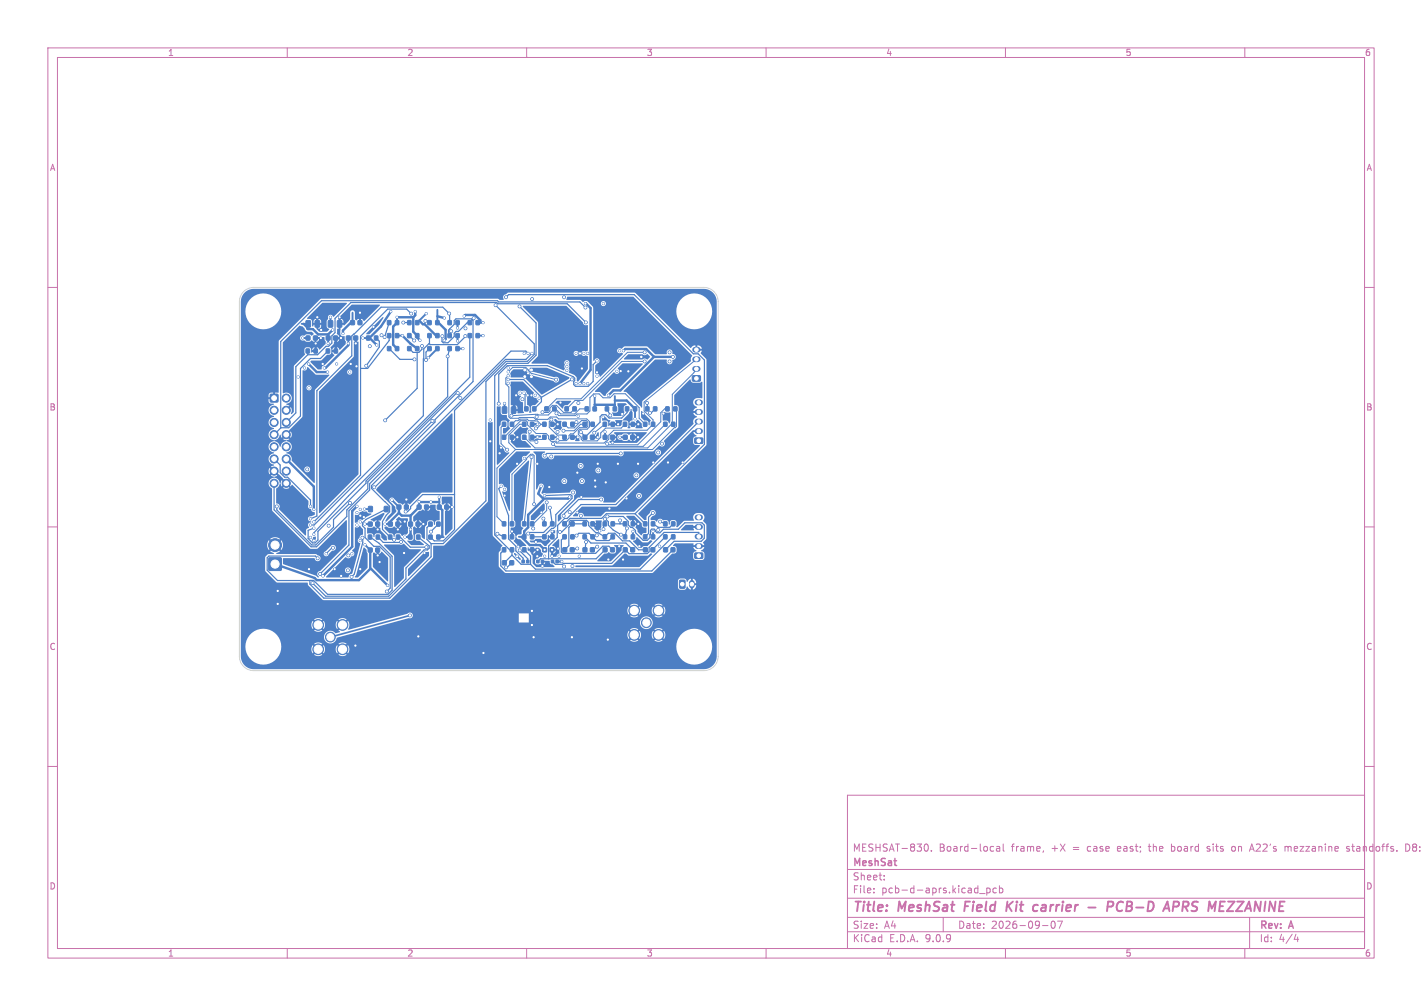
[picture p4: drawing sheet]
<svg xmlns="http://www.w3.org/2000/svg" width="297mm" height="210mm" viewBox="0 0 297 210" stroke-linecap="round" stroke-linejoin="round" font-family="sans-serif">
<defs><g id="words">
<g font-size="2.8" fill="#c872ab">
<text x="178" y="190.9">Title:</text>
<text x="187.7" y="190.9">MeshSat</text>
<text x="202.3" y="190.9">Field</text>
<text x="211.8" y="190.9">Kit</text>
<text x="218.2" y="190.9">carrier</text>
<text x="230.5" y="190.9">-</text>
<text x="235.3" y="190.9">PCB-D</text>
<text x="248.1" y="190.9">APRS</text>
<text x="258" y="190.9">MEZZANINE</text>
</g>
<g font-size="2.1" fill="#c872ab">
<text x="178" y="178">MESHSAT-830.</text>
<text x="196.1" y="178">Board-local</text>
<text x="211.3" y="178">frame,</text>
<text x="219.7" y="178">+X</text>
<text x="224.3" y="178">=</text>
<text x="227.5" y="178">case</text>
<text x="233.9" y="178">east;</text>
<text x="240.6" y="178">the</text>
<text x="245.4" y="178">board</text>
<text x="253.1" y="178">sits</text>
<text x="258.4" y="178">on</text>
<text x="262.4" y="178">A22's</text>
<text x="269.7" y="178">mezzanine</text>
<text x="282.8" y="178">standoffs.</text>
<text x="295.2" y="178">D8:</text>
<text x="178" y="184">Sheet:</text>
<text x="178" y="181.2">MeshSat</text>
<text x="178" y="186.7">File:</text>
<text x="184.1" y="186.7">pcb-d-aprs.kicad_pcb</text>
<text x="178" y="196.9">KiCad</text>
<text x="178" y="194.1">Size:</text>
<text x="184.7" y="194.1">A4</text>
<text x="185.7" y="196.9">E.D.A.</text>
<text x="193.3" y="196.9">9.0.9</text>
<text x="200" y="194.1">Date:</text>
<text x="207" y="194.1">2026-09-07</text>
<text x="263" y="194.3">Rev:</text>
<text x="263" y="196.9">Id:</text>
<text x="267.1" y="196.9">4/4</text>
<text x="269.4" y="194.3">A</text>
</g>
<g font-size="1.8" fill="#c872ab">
<text x="35" y="11.9">1</text>
<text x="85" y="11.9">2</text>
<text x="135" y="11.9">3</text>
<text x="185" y="11.9">4</text>
<text x="235" y="11.9">5</text>
<text x="285" y="11.9">6</text>
<text x="10.3" y="35.9">A</text>
<text x="285.4" y="35.9">A</text>
<text x="10.3" y="85.9">B</text>
<text x="285.3" y="85.9">B</text>
<text x="10.3" y="135.9">C</text>
<text x="285.3" y="135.9">C</text>
<text x="10.3" y="185.9">D</text>
<text x="285.3" y="185.9">D</text>
<text x="35" y="199.9">1</text>
<text x="85" y="199.9">2</text>
<text x="135" y="199.9">3</text>
<text x="185" y="199.9">4</text>
<text x="235" y="199.9">5</text>
<text x="285" y="199.9">6</text>
</g>
</g></defs>
<g fill="none" stroke="#c872ab" stroke-width=".21">
<path d="M10 10h277v190h-277zM12 12h273v186h-273zM60 10v2M110 10v2M160 10v2M210 10v2M260 10v2M10 60h2M285 60h2M10 110h2M285 110h2M10 160h2"/>
<path d="M177 166h108v32h-108zM193.4 176.2a.8 .8 0 0 1 .5 .7 .8 .8 0 0 1-.5 .8M194.5 177.6v.1M207.1 176.7l.4 .1M207.5 177.6l-.4 .1M208.2 176.8h.5l.1 .9M208.8 177.1h-.5l-.2 .2 .2 .4 .5-.1M209.5 176.2v1.3l.2 .2M218 177.6l-.2 .3M239.8 176.7h.6M244.7 176.2v1.5M244.7 177.6l.1 .1"/>
<path d="M244.8 176.7l-.1 .1M252.1 177.6l.4 .1M252.5 176.7l-.4 .2 .1 .2 .3 .1M257.7 176.7l-.3 .1-.2 .2 .1 .6 .4 .1M261 177.7l.5-1.5 .5 1.5M261.1 177.3h.7M268.4 176.8l.4-.1 .2 .2M268.4 176.7v1M269 176.9v.8M269.2 176.7l-.2 .2M281.8 176.8l-.3-.1-.3 .2 .1 .2 .5 .2v.3h-.6M285 160h2"/>
<path d="M293.6 176.2a.76 .76 0 0 1 .9 .7 .76 .76 0 0 1-.9 .8zM60 198v2M110 198v2M160 198v2M177 194.5h108M177 191.5h108M177 187.5h108M177 181.5h108M182.5 186.3v.1M182.5 185.5v.1M184.7 183.6v.1M184.7 182.8v.1"/>
<path d="M197 191.5v3M204.6 186.5h1.1M206.1 185.4v1.5M206.1 185.5l.4-.1 .3 .3-.1 .6h-.6M208.1 185.5l-.4-.1-.3 .3 .1 .6h.6M208.7 185.5l.5-.1 .3 .3-.2 .6h-.6M208.7 184.9v1.5M210 198v2M217.7 193.2h1.2M219.7 192.4l.2-.1a.8 .8 0 0 1 .5 .7 .8 .8 0 0 1-.5 .8 1 1 0 0 1-.2-1.4zM220.9 192.3h1l-.7 1.5M260 198v2"/>
<path d="M261 191.5v6.5M270.7 195l-.4 1.1h.9M271 195.6v1"/>
</g>
<g fill="none" stroke="#c872ab" stroke-width=".4">
<path d="M201.6 188.2l-.2 2M210.4 188.2l-.2 2M210.6 189.1l.7 1.1M211.6 188.2l-1.3 1.2M216.6 188.9l.2 .1M217.6 189.5l-.1 .6M227.3 189.4h1.5M232.4 189.1a.51 .51 0 0 0-.2-.9h-.7l-.3 2M234.6 188.4a.88 .88 0 0 0-1 0 .88 .88 0 0 0-.4 1 .69 .69 0 0 0 .3 .7 .69 .69 0 0 0 .9-.1M245.2 188.2l.9 .1a.58 .58 0 0 1-.3 1h-.8M247 189.3h.8M247.2 188.2l-.3 2"/>
<path d="M256.5 188.2h1.3l-1.5 2h1.3"/>
</g>
<g fill="#4d7fc4" stroke="#4d7fc4" stroke-width=".21">
<path d="M56.2 116.5h2.5v2.5h-2.5z"/>
<path d="M145.1 115.5l1.6-.1 .1 .3v.7l-.2 .2h-1.4l-.1-.2z"/>
<path d="M142 121.1h.8l.3 .1v1.4l-.2 .2h-.8l-.2-.1z"/>
<path d="M56.5 82.3h1.5v1.6h-1.5z"/>
<path d="M144.6 78.5l1.6-.1 .1 .3v.7l-.2 .2h-1.4l-.1-.2z"/>
<path d="M145.1 91.5l1.6-.1 .1 .3v.7l-.2 .2h-1.4l-.1-.2z"/>
<path d="M138.6 114.4h.8v.8h-.8z"/>
<path d="M140.2 114.4h.7v.8h-.7z"/>
<path d="M104.9 117.1h.8v.8h-.8z"/>
<path d="M106.5 117.1h.8v.8h-.8z"/>
<path d="M76.9 111.7h.7v.8h-.7z"/>
<path d="M78.6 111.7h.7v.8h-.7z"/>
<path d="M73.2 66.9h.8v.9h-.8z"/>
<path d="M74.8 66.9h.8v.9h-.8z"/>
<path d="M138.6 111.6h.7v.9h-.7z"/>
<path d="M140.3 111.6h.7v.9h-.7z"/>
<path d="M93.6 72.4h.7v.8h-.7z"/>
<path d="M95.2 72.4h.7v.8h-.7z"/>
<path d="M121.8 90.9h.8v.8h-.8z"/>
<path d="M123.3 90.9h.8v.8h-.8z"/>
<path d="M104.9 85l.7-.1 .3 .1v1.1l-.2 .2h-.6l-.2-.1z"/>
<path d="M106.8 85l.7-.1 .3 .1v1.1l-.2 .2h-.6l-.2-.1z"/>
<path d="M134.4 88.1h.7v.9h-.7z"/>
<path d="M136.1 88.1h.6v.9h-.6z"/>
<path d="M87.2 105.4h.7v.9h-.7z"/>
<path d="M88.7 105.4h.8v.9h-.8z"/>
<path d="M81.2 109h.7v.8h-.7z"/>
<path d="M82.7 109h.8v.8h-.8z"/>
<path d="M85.1 66.9h.7v.9h-.7z"/>
<path d="M86.8 66.9h.7v.9h-.7z"/>
<path d="M134.8 84.9h.7v.9h-.7z"/>
<path d="M136.5 84.9h.7v.9h-.7z"/>
<path d="M130.6 84.9h.7v.9h-.7z"/>
<path d="M132.3 84.9h.7v.9h-.7z"/>
<path d="M85.1 69.6h.7v.9h-.7z"/>
<path d="M86.8 69.6h.7v.9h-.7z"/>
<path d="M126 111.6h.7v.9h-.7z"/>
<path d="M127.6 111.6h.7v.9h-.7z"/>
<path d="M63.9 67l.7-.1 .3 .1v1.1l-.2 .2h-.6l-.2-.1z"/>
<path d="M65.8 67l.7-.1 .3 .1v1.1l-.2 .2h-.6l-.2-.1z"/>
<path d="M121.8 111.6h.7v.9h-.7z"/>
<path d="M123.4 111.6h.7v.9h-.7z"/>
<path d="M63.9 72.9h.7v.8h-.7z"/>
<path d="M65.6 72.9h.7v.8h-.7z"/>
<path d="M126 88.1h.7v.9h-.7z"/>
<path d="M127.6 88.1h.7v.9h-.7z"/>
<path d="M117.6 111.6h.7v.9h-.7z"/>
<path d="M119.2 111.6h.7v.9h-.7z"/>
<path d="M81.1 111.7h.7v.8h-.7z"/>
<path d="M82.8 111.7h.7v.8h-.7z"/>
<path d="M97.8 66.9h.7v.9h-.7z"/>
<path d="M99.4 66.9h.7v.9h-.7z"/>
<path d="M89.4 72.4h.6v.8h-.6z"/>
<path d="M91 72.4h.7v.8h-.7z"/>
<path d="M109.1 108.9h.7v.9h-.7z"/>
<path d="M110.8 108.9h.7v.9h-.7z"/>
<path d="M134.4 111.6h.7v.9h-.7z"/>
<path d="M136.1 111.6h.6v.9h-.6z"/>
<path d="M89.4 66.9h.6v.9h-.6z"/>
<path d="M91 66.9h.7v.9h-.7z"/>
<path d="M82.9 105.4h.8v.9h-.8z"/>
<path d="M84.5 105.4h.8v.9h-.8z"/>
<path d="M113.8 84.9h.7v.9h-.7z"/>
<path d="M115.4 84.9h.7v.9h-.7z"/>
<path d="M77 105.7h.8v1.1h-.8z"/>
<path d="M80.3 105.7h.8v1.1h-.8z"/>
<path d="M109.1 111.6h.7v.9h-.7z"/>
<path d="M110.8 111.6h.7v.9h-.7z"/>
<path d="M122.2 84.9h.7v.9h-.7z"/>
<path d="M123.9 84.9h.7v.9h-.7z"/>
<path d="M130.2 108.9h.7v.9h-.7z"/>
<path d="M131.8 108.9h.7v.9h-.7z"/>
<path d="M139.1 84.9h.6v.9h-.6z"/>
<path d="M140.7 84.9h.7v.9h-.7z"/>
<path d="M130.2 90.9h.8v.8h-.8z"/>
<path d="M131.8 90.9h.7v.8h-.7z"/>
<path d="M126 114.4h.8v.8h-.8z"/>
<path d="M127.5 114.4h.8v.8h-.8z"/>
<path d="M89.6 111.7h.7v.8h-.7z"/>
<path d="M91.2 111.7h.7v.8h-.7z"/>
<path d="M63.9 70.2h.8v.8h-.8z"/>
<path d="M65.5 70.2h.8v.8h-.8z"/>
<path d="M68.1 72.9h.7v.8h-.7z"/>
<path d="M69.8 72.9h.7v.8h-.7z"/>
<path d="M109.1 90.9h.7v.8h-.7z"/>
<path d="M110.8 90.9h.7v.8h-.7z"/>
<path d="M117.6 114.4h.7v.8h-.7z"/>
<path d="M119.1 114.4h.8v.8h-.8z"/>
<path d="M113.4 111.6h.6v.9h-.6z"/>
<path d="M115 111.6h.7v.9h-.7z"/>
<path d="M126 90.9h.8v.8h-.8z"/>
<path d="M127.5 90.9h.8v.8h-.8z"/>
<path d="M138.6 108.9h.7v.9h-.7z"/>
<path d="M140.3 108.9h.7v.9h-.7z"/>
<path d="M76.9 114.4h.8v.8h-.8z"/>
<path d="M78.5 114.4h.8v.8h-.8z"/>
<path d="M130.2 88.1h.7v.9h-.7z"/>
<path d="M131.8 88.1h.7v.9h-.7z"/>
<path d="M121.8 88.1h.7v.9h-.7z"/>
<path d="M123.4 88.1h.7v.9h-.7z"/>
<path d="M85.1 72.4h.7v.8h-.7z"/>
<path d="M86.8 72.4h.7v.8h-.7z"/>
<path d="M109 116.9h.5v.6h-.5z"/>
<path d="M110 116.9h.5v.6h-.5z"/>
<path d="M109.1 88.1h.7v.9h-.7z"/>
<path d="M110.8 88.1h.7v.9h-.7z"/>
<path d="M113.4 90.9h.6v.8h-.6z"/>
<path d="M115 90.9h.7v.8h-.7z"/>
<path d="M89.4 69.6h.6v.9h-.6z"/>
<path d="M91 69.6h.7v.9h-.7z"/>
<path d="M138.6 88.1h.7v.9h-.7z"/>
<path d="M140.3 88.1h.7v.9h-.7z"/>
<path d="M134.4 108.9h.7v.9h-.7z"/>
<path d="M136.1 108.9h.6v.9h-.6z"/>
<path d="M104.9 114.4h.7v.8h-.7z"/>
<path d="M106.6 114.4h.7v.8h-.7z"/>
<path d="M104.9 88.1h.7v.9h-.7z"/>
<path d="M106.6 88.1h.7v.9h-.7z"/>
<path d="M104.9 90.9h.7v.8h-.7z"/>
<path d="M106.6 90.9h.7v.8h-.7z"/>
<path d="M93.6 66.9h.7v.9h-.7z"/>
<path d="M95.2 66.9h.7v.9h-.7z"/>
<path d="M126 108.9h.7v.9h-.7z"/>
<path d="M127.6 108.9h.7v.9h-.7z"/>
<path d="M112.1 116.9h.5v.6h-.5z"/>
<path d="M113.1 116.9h.4v.6h-.4z"/>
<path d="M76.6 70.1h.7v.9h-.7z"/>
<path d="M78.2 70.1h.7v.9h-.7z"/>
<path d="M109.1 114.4h.7v.8h-.7z"/>
<path d="M110.8 114.4h.7v.8h-.7z"/>
<path d="M85.4 109h.7v.8h-.7z"/>
<path d="M86.9 109h.8v.8h-.8z"/>
<path d="M85.4 111.7h.6v.8h-.6z"/>
<path d="M87 111.7h.7v.8h-.7z"/>
<path d="M93.6 69.6h.7v.9h-.7z"/>
<path d="M95.2 69.6h.7v.9h-.7z"/>
<path d="M117.6 90.9h.7v.8h-.7z"/>
<path d="M119.2 90.9h.7v.8h-.7z"/>
<path d="M121.8 108.9h.7v.9h-.7z"/>
<path d="M123.4 108.9h.7v.9h-.7z"/>
<path d="M80.9 66.9h.7v.9h-.7z"/>
<path d="M82.6 66.9h.7v.9h-.7z"/>
<path d="M68.2 70.2h.7v.8h-.7z"/>
<path d="M69.7 70.2h.8v.8h-.8z"/>
<path d="M118 84.9h.7v.9h-.7z"/>
<path d="M119.7 84.9h.6v.9h-.6z"/>
<path d="M117.6 108.9h.7v.9h-.7z"/>
<path d="M119.2 108.9h.7v.9h-.7z"/>
<path d="M80.9 72.4h.7v.8h-.7z"/>
<path d="M82.6 72.4h.7v.8h-.7z"/>
<path d="M115.2 116.9h.4v.6h-.4z"/>
<path d="M116.1 116.9h.5v.6h-.5z"/>
<path d="M72.4 70.2h.7v.8h-.7z"/>
<path d="M73.9 70.2h.8v.8h-.8z"/>
<path d="M130.2 111.6h.7v.9h-.7z"/>
<path d="M131.8 111.6h.7v.9h-.7z"/>
<path d="M134.4 114.4h.8v.8h-.8z"/>
<path d="M136 114.4h.7v.8h-.7z"/>
<path d="M80.9 69.6h.7v.9h-.7z"/>
<path d="M82.6 69.6h.7v.9h-.7z"/>
<path d="M113.4 108.9h.6v.9h-.6z"/>
<path d="M115 108.9h.7v.9h-.7z"/>
<path d="M91.4 105.4h.7v.9h-.7z"/>
<path d="M92.9 105.4h.8v.9h-.8z"/>
<path d="M68.6 67l.7-.1 .2 .1v1.1l-.1 .2h-.6l-.3-.1z"/>
<path d="M70.5 67l.7-.1 .2 .1v1.1l-.1 .2h-.6l-.3-.1z"/>
<path d="M121.8 114.4h.8v.8h-.8z"/>
<path d="M123.3 114.4h.8v.8h-.8z"/>
<path d="M113.4 88.1h.6v.9h-.6z"/>
<path d="M115 88.1h.7v.9h-.7z"/>
<path d="M113.4 114.4h.7v.8h-.7z"/>
<path d="M114.9 114.4h.8v.8h-.8z"/>
<path d="M104.9 111.6h.7v.9h-.7z"/>
<path d="M106.6 111.6h.7v.9h-.7z"/>
<path d="M117.6 88.1h.7v.9h-.7z"/>
<path d="M119.2 88.1h.7v.9h-.7z"/>
<path d="M126.4 84.9h.7v.9h-.7z"/>
<path d="M128.1 84.9h.7v.9h-.7z"/>
<path d="M89.6 109h.7v.8h-.7z"/>
<path d="M91.2 109h.7v.8h-.7z"/>
<path d="M130.2 114.4h.8v.8h-.8z"/>
<path d="M131.8 114.4h.7v.8h-.7z"/>
<path d="M76.9 109h.8v.8h-.8z"/>
<path d="M78.5 109h.8v.8h-.8z"/>
<path d="M97.8 69.6h.7v.9h-.7z"/>
<path d="M99.4 69.6h.7v.9h-.7z"/>
<path d="M104.9 108.9h.7v.9h-.7z"/>
<path d="M106.6 108.9h.7v.9h-.7z"/>
<path d="M109.6 84.9h.7v.9h-.7z"/>
<path d="M111.2 84.9h.7v.9h-.7z"/>
<circle cx="57.4" cy="113.8" r="1.35"/>
<circle cx="59.8" cy="83.1" r=".85"/>
<circle cx="57.2" cy="85.6" r=".85"/>
<circle cx="59.8" cy="85.6" r=".85"/>
<circle cx="57.2" cy="88.2" r=".85"/>
<circle cx="59.8" cy="88.2" r=".85"/>
<circle cx="57.2" cy="90.7" r=".85"/>
<circle cx="59.8" cy="90.7" r=".85"/>
<circle cx="57.2" cy="93.3" r=".85"/>
<circle cx="59.8" cy="93.3" r=".85"/>
<circle cx="57.2" cy="95.8" r=".85"/>
<circle cx="59.8" cy="95.8" r=".85"/>
<circle cx="57.2" cy="98.3" r=".85"/>
<circle cx="59.8" cy="98.3" r=".85"/>
<circle cx="57.2" cy="100.9" r=".85"/>
<circle cx="59.8" cy="100.9" r=".85"/>
<circle cx="135" cy="130" r="1.02"/>
<circle cx="132.5" cy="127.5" r="1.12"/>
<circle cx="132.5" cy="132.5" r="1.12"/>
<circle cx="137.5" cy="127.5" r="1.12"/>
<circle cx="137.5" cy="132.5" r="1.12"/>
<circle cx="69" cy="133" r="1.02"/>
<circle cx="66.5" cy="130.5" r="1.13"/>
<circle cx="66.5" cy="135.5" r="1.13"/>
<circle cx="71.5" cy="130.5" r="1.13"/>
<circle cx="71.5" cy="135.5" r="1.13"/>
<circle cx="84.1" cy="70.1" r=".22"/>
<circle cx="74.5" cy="105.7" r=".23"/>
<circle cx="100.9" cy="70.1" r=".22"/>
<circle cx="67.5" cy="120.2" r=".22"/>
<circle cx="89" cy="65.5" r=".23"/>
<circle cx="95.6" cy="68.5" r=".22"/>
<circle cx="96.7" cy="72.8" r=".22"/>
<circle cx="65.6" cy="106.4" r=".23"/>
<circle cx="73.5" cy="115.6" r=".22"/>
<circle cx="105.4" cy="84.2" r=".23"/>
<circle cx="95.6" cy="71.2" r=".22"/>
<circle cx="116.8" cy="116.1" r=".22"/>
<circle cx="81.9" cy="104.4" r=".22"/>
<circle cx="96.9" cy="66" r=".23"/>
<circle cx="87.5" cy="104.7" r=".23"/>
<circle cx="72.7" cy="71.7" r=".23"/>
<circle cx="92.8" cy="66.4" r=".22"/>
<circle cx="85.7" cy="110.5" r=".22"/>
<circle cx="84.6" cy="112.1" r=".22"/>
<circle cx="124.2" cy="82.7" r=".23"/>
<circle cx="69" cy="66.2" r=".23"/>
<circle cx="121" cy="116.1" r=".22"/>
<circle cx="112.6" cy="83.1" r=".22"/>
<circle cx="80.4" cy="109.4" r=".22"/>
<circle cx="86.7" cy="65" r=".23"/>
<circle cx="72.7" cy="115.9" r=".3"/>
<circle cx="132.6" cy="87.4" r=".22"/>
<circle cx="129.5" cy="91.3" r=".22"/>
<circle cx="68.1" cy="115.6" r=".22"/>
<circle cx="92.8" cy="71" r=".22"/>
<circle cx="67.7" cy="76.8" r=".22"/>
<circle cx="81.6" cy="65" r=".23"/>
<circle cx="122.3" cy="63.4" r=".22"/>
<circle cx="91.7" cy="103.8" r=".22"/>
<circle cx="111.8" cy="82.5" r=".23"/>
<circle cx="69.6" cy="114.4" r=".3"/>
<circle cx="121.1" cy="80.1" r=".22"/>
<circle cx="89.5" cy="74.7" r=".22"/>
<circle cx="87.7" cy="71" r=".22"/>
<circle cx="100.9" cy="67.4" r=".22"/>
<circle cx="78.7" cy="72" r=".23"/>
<circle cx="82.9" cy="66.2" r=".23"/>
<circle cx="75.8" cy="70.6" r=".23"/>
<circle cx="126.4" cy="90.1" r=".23"/>
<circle cx="76.2" cy="109.4" r=".22"/>
<circle cx="90" cy="104.8" r=".23"/>
<circle cx="130.2" cy="73.2" r=".22"/>
<circle cx="108.7" cy="82.1" r=".23"/>
<circle cx="113.8" cy="114.8" r=".22"/>
<circle cx="109.5" cy="95.7" r=".23"/>
<circle cx="113.7" cy="116.1" r=".22"/>
<circle cx="63.6" cy="76.8" r=".22"/>
<circle cx="106.2" cy="80" r=".22"/>
<circle cx="127.1" cy="82.5" r=".22"/>
<circle cx="113" cy="101.5" r=".23"/>
<circle cx="69.5" cy="68.9" r=".22"/>
<circle cx="121.9" cy="73.8" r=".23"/>
<circle cx="132.2" cy="110.9" r=".22"/>
<circle cx="76.2" cy="113.7" r=".23"/>
<circle cx="68.4" cy="77.7" r=".22"/>
<circle cx="64.4" cy="76" r=".23"/>
<circle cx="136.4" cy="110.9" r=".22"/>
<circle cx="126" cy="63.4" r=".22"/>
<circle cx="76.1" cy="106.3" r=".22"/>
<circle cx="80.9" cy="122.2" r=".22"/>
<circle cx="64.5" cy="81" r=".22"/>
<circle cx="140.5" cy="74.5" r=".3"/>
<circle cx="119" cy="103.8" r=".22"/>
<circle cx="71.6" cy="69.6" r=".23"/>
<circle cx="68.5" cy="71.7" r=".22"/>
<circle cx="70.3" cy="76" r=".22"/>
<circle cx="102.4" cy="87.7" r=".22"/>
<circle cx="63.2" cy="70.6" r=".22"/>
<circle cx="73" cy="77.7" r=".23"/>
<circle cx="95.6" cy="82" r=".3"/>
<circle cx="105.7" cy="62" r=".3"/>
<circle cx="124.7" cy="78.5" r=".22"/>
<circle cx="89" cy="75.2" r=".3"/>
<circle cx="122.7" cy="73.8" r=".22"/>
<circle cx="124.7" cy="75.3" r=".23"/>
<circle cx="104.2" cy="84.3" r=".3"/>
<circle cx="122.7" cy="80.1" r=".22"/>
<circle cx="121.3" cy="97.3" r=".3"/>
<circle cx="118.4" cy="75.7" r=".22"/>
<circle cx="118.4" cy="76.5" r=".22"/>
<circle cx="118.4" cy="77.3" r=".22"/>
<circle cx="64.8" cy="105.7" r=".23"/>
<circle cx="75.2" cy="112.9" r=".22"/>
<circle cx="64.2" cy="98" r=".3"/>
<circle cx="79.7" cy="70" r=".3"/>
<circle cx="74.5" cy="109.6" r=".23"/>
<circle cx="75.3" cy="108.9" r=".23"/>
<circle cx="77.2" cy="72.3" r=".3"/>
<circle cx="133.5" cy="103.5" r=".3"/>
<circle cx="130.9" cy="110.3" r=".3"/>
<circle cx="120.3" cy="73.8" r=".23"/>
<circle cx="136.4" cy="107.1" r=".3"/>
<circle cx="120.3" cy="80.1" r=".23"/>
<circle cx="113.3" cy="86.1" r=".3"/>
<circle cx="105.9" cy="93.9" r=".3"/>
<circle cx="117.7" cy="89.9" r=".3"/>
<circle cx="115.5" cy="92.7" r=".3"/>
<circle cx="115.2" cy="87.6" r=".3"/>
<circle cx="106.8" cy="86.8" r=".3"/>
<circle cx="126.8" cy="92.6" r=".3"/>
<circle cx="125" cy="98.2" r=".3"/>
<circle cx="116.4" cy="92" r=".3"/>
<circle cx="116.2" cy="86.3" r=".3"/>
<circle cx="110.6" cy="90.1" r=".3"/>
<circle cx="127.5" cy="86.7" r=".3"/>
<circle cx="113.8" cy="95.1" r=".3"/>
<circle cx="129.7" cy="94.7" r=".3"/>
<circle cx="115.1" cy="95.3" r=".3"/>
<circle cx="121.3" cy="90.2" r=".3"/>
<circle cx="112" cy="92.3" r=".3"/>
<circle cx="132.9" cy="99.2" r=".3"/>
<circle cx="116.5" cy="90.2" r=".3"/>
<circle cx="112.1" cy="87" r=".3"/>
<circle cx="135.7" cy="86.2" r=".3"/>
<circle cx="109.1" cy="83.3" r=".3"/>
<circle cx="120.8" cy="84.1" r=".3"/>
<circle cx="135.2" cy="84.1" r=".3"/>
<circle cx="137.5" cy="94.5" r=".3"/>
<circle cx="86.5" cy="71.1" r=".3"/>
<circle cx="111.1" cy="62.4" r=".3"/>
<circle cx="103.5" cy="63.7" r=".3"/>
<circle cx="66.3" cy="116.5" r=".3"/>
<circle cx="97.2" cy="68.5" r=".3"/>
<circle cx="89.1" cy="114.2" r=".3"/>
<circle cx="76.5" cy="76.4" r=".3"/>
<circle cx="117.9" cy="100.4" r=".3"/>
<circle cx="124.6" cy="111.8" r=".3"/>
<circle cx="65.3" cy="121.7" r=".3"/>
<circle cx="83.8" cy="113.1" r=".3"/>
<circle cx="108.6" cy="114.9" r=".3"/>
<circle cx="120.4" cy="111.8" r=".3"/>
<circle cx="105.4" cy="102.2" r=".23"/>
<circle cx="116.9" cy="111" r=".3"/>
<circle cx="104.7" cy="101.5" r=".23"/>
<circle cx="68.7" cy="109.7" r=".3"/>
<circle cx="105.7" cy="118.4" r=".3"/>
<circle cx="108.5" cy="64" r=".3"/>
<circle cx="119.7" cy="102.8" r=".3"/>
<circle cx="129.5" cy="108.6" r=".3"/>
<circle cx="122.3" cy="64.2" r=".3"/>
<circle cx="98.9" cy="66.4" r=".3"/>
<circle cx="82.3" cy="112.7" r=".3"/>
<circle cx="137.9" cy="108.9" r=".3"/>
<circle cx="124.7" cy="114.1" r=".3"/>
<circle cx="121.3" cy="107.7" r=".3"/>
<circle cx="119.6" cy="118.2" r=".3"/>
<circle cx="129.7" cy="111.6" r=".3"/>
<circle cx="126.3" cy="108.4" r=".3"/>
<circle cx="121.5" cy="100.4" r=".3"/>
<circle cx="117.8" cy="118.3" r=".3"/>
<circle cx="111.4" cy="110.3" r=".3"/>
<circle cx="119" cy="106.9" r=".3"/>
<circle cx="110.3" cy="111.4" r=".3"/>
<circle cx="114.9" cy="106" r=".3"/>
<circle cx="120.6" cy="114.5" r=".3"/>
<circle cx="122.4" cy="113.1" r=".3"/>
<circle cx="126.9" cy="107.8" r=".3"/>
<circle cx="125.6" cy="104.3" r=".3"/>
<circle cx="117.7" cy="107.7" r=".3"/>
<circle cx="117.8" cy="62.1" r=".3"/>
<circle cx="94.2" cy="69.1" r=".3"/>
<circle cx="73.1" cy="105" r=".3"/>
<circle cx="57.8" cy="105.7" r=".3"/>
<circle cx="88.9" cy="67" r=".3"/>
<circle cx="73.4" cy="120.4" r=".3"/>
<circle cx="96.1" cy="83.1" r=".3"/>
<circle cx="75.7" cy="112.2" r=".3"/>
<circle cx="92.4" cy="70.2" r=".3"/>
<circle cx="84.7" cy="106.8" r=".3"/>
<circle cx="111.1" cy="73.8" r=".22"/>
<circle cx="85.6" cy="128.5" r=".3"/>
<circle cx="80.8" cy="123.5" r=".3"/>
<circle cx="137.5" cy="110.6" r=".3"/>
<circle cx="103.9" cy="111.4" r=".3"/>
<circle cx="106.1" cy="79.2" r=".22"/>
<circle cx="119.5" cy="79.2" r=".3"/>
<circle cx="109.5" cy="82.1" r=".22"/>
<circle cx="72.7" cy="119.1" r=".3"/>
<circle cx="80.3" cy="70.4" r=".3"/>
<circle cx="86.6" cy="75" r=".3"/>
<circle cx="66.9" cy="119.8" r=".3"/>
<circle cx="90.3" cy="87.9" r=".3"/>
<circle cx="109.5" cy="73.8" r=".22"/>
<circle cx="78.2" cy="101.7" r=".3"/>
<circle cx="110.3" cy="73.8" r=".23"/>
<circle cx="74.5" cy="107" r=".23"/>
<circle cx="75.3" cy="106.4" r=".23"/>
<circle cx="90" cy="111" r=".3"/>
<circle cx="122.4" cy="67.3" r=".3"/>
<circle cx="111.9" cy="89.4" r=".3"/>
<circle cx="111" cy="95.4" r=".3"/>
<circle cx="114.2" cy="104.9" r=".3"/>
<circle cx="113.5" cy="108.3" r=".3"/>
<circle cx="111.6" cy="105.3" r=".3"/>
<circle cx="106.2" cy="78.4" r=".22"/>
<circle cx="124.1" cy="90.3" r=".3"/>
<circle cx="120.4" cy="88.1" r=".3"/>
<circle cx="116.1" cy="79.3" r=".3"/>
<circle cx="106.2" cy="77.6" r=".22"/>
<circle cx="139.8" cy="75.4" r=".3"/>
<circle cx="134.6" cy="75.4" r=".3"/>
<circle cx="134.6" cy="73.6" r=".3"/>
<circle cx="139.8" cy="73.6" r=".3"/>
<circle cx="138.3" cy="92.6" r=".3"/>
<circle cx="128.8" cy="77.5" r=".23"/>
<circle cx="129.4" cy="73.2" r=".22"/>
<circle cx="113.7" cy="103.5" r=".23"/>
<circle cx="65.6" cy="111.5" r=".23"/>
<circle cx="93.5" cy="74.4" r=".3"/>
<circle cx="84.2" cy="67.3" r=".3"/>
<circle cx="97.2" cy="70.2" r=".3"/>
<circle cx="64.8" cy="109.6" r=".23"/>
<circle cx="64.8" cy="112.2" r=".23"/>
<circle cx="126" cy="110.5" r=".3"/>
<circle cx="65.6" cy="110.2" r=".23"/>
<circle cx="93.8" cy="65.5" r=".3"/>
<circle cx="64.8" cy="108.3" r=".23"/>
<circle cx="65.6" cy="108.9" r=".23"/>
<circle cx="85.9" cy="65.5" r=".3"/>
<circle cx="88.1" cy="72.2" r=".3"/>
<circle cx="80.4" cy="87.7" r=".3"/>
<circle cx="78.9" cy="110.5" r=".22"/>
<circle cx="116.6" cy="114.5" r=".22"/>
<circle cx="111" cy="82.5" r=".22"/>
<circle cx="129.6" cy="77.5" r=".22"/>
<circle cx="70.9" cy="66.2" r=".23"/>
<circle cx="74.5" cy="76.5" r=".23"/>
<circle cx="120.6" cy="98.7" r=".23"/>
<circle cx="121.5" cy="76.9" r=".22"/>
<circle cx="120.8" cy="86.9" r=".22"/>
<circle cx="102.4" cy="92.1" r=".22"/>
<circle cx="106.9" cy="110.9" r=".22"/>
<circle cx="111" cy="78.6" r=".3"/>
<circle cx="121.4" cy="103.8" r=".23"/>
<circle cx="106.1" cy="76.8" r=".22"/>
<circle cx="130" cy="86.4" r=".23"/>
<circle cx="111.1" cy="130.5" r=".23"/>
<circle cx="104.6" cy="93.4" r=".22"/>
<circle cx="67.4" cy="76" r=".22"/>
<circle cx="125.2" cy="110.8" r=".23"/>
<circle cx="78" cy="68.2" r=".22"/>
<circle cx="108.2" cy="114.1" r=".22"/>
<circle cx="69.9" cy="118.8" r=".22"/>
<circle cx="119.4" cy="133" r=".22"/>
<circle cx="110.3" cy="77.9" r=".22"/>
<circle cx="84.4" cy="115.4" r=".23"/>
<circle cx="74.3" cy="71.7" r=".22"/>
<circle cx="139.5" cy="96.5" r=".22"/>
<circle cx="127.9" cy="92.4" r=".22"/>
<circle cx="107.8" cy="82.5" r=".23"/>
<circle cx="78.9" cy="115.9" r=".23"/>
<circle cx="73.3" cy="76" r=".23"/>
<circle cx="116.5" cy="88.6" r=".23"/>
<circle cx="130.9" cy="104.1" r=".22"/>
<circle cx="108" cy="96.8" r=".22"/>
<circle cx="133.3" cy="96.8" r=".22"/>
<circle cx="129.1" cy="88.6" r=".22"/>
<circle cx="111.1" cy="127.5" r=".23"/>
<circle cx="115.3" cy="110.9" r=".22"/>
<circle cx="127.1" cy="116.8" r=".23"/>
<circle cx="134.4" cy="86.3" r=".22"/>
<circle cx="133.3" cy="91.3" r=".22"/>
<circle cx="112.3" cy="91.3" r=".22"/>
<circle cx="104.4" cy="94.6" r=".23"/>
<circle cx="65.9" cy="71.7" r=".22"/>
<circle cx="58" cy="123.4" r=".22"/>
<circle cx="133.3" cy="109.4" r=".22"/>
<circle cx="124.7" cy="77.7" r=".23"/>
<circle cx="136.4" cy="96.5" r=".22"/>
<circle cx="114.7" cy="101.7" r=".23"/>
<circle cx="117.3" cy="117.2" r=".22"/>
<circle cx="88.6" cy="115.4" r=".23"/>
<circle cx="110.2" cy="82.5" r=".23"/>
<circle cx="124.3" cy="101.6" r=".23"/>
<circle cx="112.2" cy="116.1" r=".22"/>
<circle cx="67.1" cy="68.9" r=".22"/>
<circle cx="64.5" cy="118.8" r=".22"/>
<circle cx="101" cy="136.3" r=".22"/>
<circle cx="75.2" cy="65.3" r=".23"/>
<circle cx="113.1" cy="107" r=".22"/>
<circle cx="120.6" cy="107" r=".23"/>
<circle cx="62.3" cy="78.7" r=".22"/>
<circle cx="126" cy="87.1" r=".22"/>
<circle cx="112.2" cy="96.8" r=".22"/>
<circle cx="74.2" cy="134.8" r=".23"/>
<circle cx="111" cy="77.2" r=".3"/>
<circle cx="115.3" cy="114.8" r=".23"/>
<circle cx="120.7" cy="91.3" r=".22"/>
<circle cx="138.6" cy="86.3" r=".22"/>
<circle cx="65.5" cy="112.9" r=".22"/>
<circle cx="130.1" cy="116.8" r=".22"/>
<circle cx="88.4" cy="109.4" r=".22"/>
<circle cx="112.3" cy="88.6" r=".23"/>
<circle cx="84.5" cy="108.9" r=".23"/>
<circle cx="121.1" cy="73.8" r=".22"/>
<circle cx="79.3" cy="117.3" r=".22"/>
<circle cx="133.3" cy="88.6" r=".23"/>
<circle cx="115.3" cy="116.1" r=".22"/>
<circle cx="137.8" cy="114" r=".23"/>
<circle cx="75.2" cy="118.8" r=".22"/>
<circle cx="127.3" cy="106.2" r=".23"/>
<circle cx="108.1" cy="91.3" r=".22"/>
<circle cx="124.8" cy="96.8" r=".22"/>
<circle cx="109.6" cy="78.6" r=".3"/>
<circle cx="121.9" cy="80.1" r=".23"/>
<circle cx="94.4" cy="105.9" r=".23"/>
<circle cx="75.3" cy="107.7" r=".23"/>
<circle cx="66.3" cy="66.2" r=".23"/>
<circle cx="111.9" cy="113.2" r=".22"/>
<circle cx="71.2" cy="70.6" r=".23"/>
<circle cx="58" cy="126.1" r=".23"/>
<circle cx="116.5" cy="91.3" r=".22"/>
<circle cx="113.3" cy="118.2" r=".23"/>
<circle cx="87.4" cy="132.9" r=".23"/>
<circle cx="133.5" cy="114" r=".23"/>
<circle cx="111.4" cy="133" r=".22"/>
<circle cx="133.9" cy="74.5" r=".3"/>
<circle cx="84.9" cy="104.3" r=".22"/>
<circle cx="83.1" cy="110.5" r=".22"/>
<circle cx="124.3" cy="100.3" r=".23"/>
<circle cx="67" cy="70.6" r=".23"/>
<circle cx="126.9" cy="133.5" r=".23"/>
<circle cx="117.1" cy="84" r=".23"/>
<circle cx="131.2" cy="77.5" r=".22"/>
<circle cx="112.3" cy="114.8" r=".23"/>
<circle cx="129.1" cy="96.8" r=".22"/>
<circle cx="124.8" cy="91.3" r=".22"/>
<circle cx="71.3" cy="120.2" r=".22"/>
<circle cx="108" cy="116.1" r=".22"/>
<circle cx="105.4" cy="103.5" r=".23"/>
<circle cx="129.3" cy="114" r=".23"/>
<circle cx="142.6" cy="96.5" r=".22"/>
<circle cx="126.5" cy="100.7" r=".22"/>
<circle cx="109.6" cy="77.2" r=".3"/>
<circle cx="76" cy="107.9" r=".22"/>
</g>
<path d="M145.2 77h.5M145.2 75h.5M145.2 73h.5M145.7 90h.5M145.7 88h.5M145.7 86h.5M145.7 84h.5M145.7 114h.5M145.7 112h.5M145.7 110h.5M145.7 108h.5M144.5 121.7v.5" fill="none" stroke="#4d7fc4" stroke-width="1.2"/>
<g fill="none" stroke="#4d7fc4" stroke-width=".5">
<path d="M63.4 67.6l.8 .8 .1 .3h1.1l1 1.1h2.1M64.4 76l1.7 1.7h2.3M68.5 69.8v.8M69.5 68.9l-1 .9M70.7 70.6l-.6 .5v2.2M72.7 71.7v.4l-4.7 4.7h-.3M73.6 67l-2 2v.6M76.9 70.6h.3M77.2 70.5l1.5 1.5M81.6 65l-2 3.2-2.4 2.4M82.9 66.2h3.4M82.9 67.4l-.8 .8v3.8l.8 .8"/>
<path d="M84.1 70.1l1.6 1.7 1.4 1M86.3 66.2v3l.8 .9v.4l.6 .5M86.7 65v.8l-.4 .4M87.6 66.9l.7 .8h.4l2.4 2.4h.2M91.3 67.1l1.8 1.7v2l-.3 .2M91.3 66l1.5 .4M96.9 66l.3-.3h2l1.1 1.2v.5M122.3 63.4l1 .9v12.9l-2.2 2.9M130.2 73.2l.4-.3h4.4l1.6 1.6M136.6 74.5l-7 7h-1.5l-1 1M136.6 74.5h3.9M59.8 95.8l5.7 5.8v4.8"/>
<path d="M107.8 82.5l-.5 3.1M124.2 84.5h.1M124.2 84.5l4.2 .1M128.4 83.6h2.5l1.7 1.8M57.4 117.8l8.3 2.9 .5 .4h8.8l2.3-2.3M74.6 105.7l-1 1v7.4l-6.1 6.1M77.3 114.8v4M77.3 118.8h.2l3.4 3.4M83.3 107.1l-2.3 2.3M83.3 107.1l.6 .5h1.9M83.3 105.9v1.2M85.8 110.5v1l-.7 .6"/>
<path d="M85.8 107.6v1.8M87.5 105.9l-1.7 1.7M87.5 104.7l4.2 .1M89.1 105.9l-.7 3.5M91.7 105.9l.7 .6v5.4l-.3 .2M108.9 112.1l1.7 1.7h2.2l.9 1M113 101.5l-.6 1.6 1 1M113.4 104.1v.2l-3.1 3.2v2.6l-.8 .8v1.2M119 103.8l-.3 .3h-5.3"/>
</g>
<g fill="none" stroke="#4d7fc4" stroke-width=".4">
<path d="M63 67.6h1.4M63.2 70.6h1.1M65.9 70.6h1.1M65.9 71.7v1.6M66.3 66.2v1.4M68.5 70.6v1.1M69 66.2v1.4M70.1 70.6h1.1M70.9 66.2v1.4M72.7 70.6v1.1M73.6 65.3v2.1M74.3 70.6v1.1"/>
<path d="M75.2 65.3v2.1M75.8 70.6h1.1M82.9 70.1h1.2M82.9 66.2v1.2M89 65.5l-1.9 1.9M91.3 72.8l-1.8 1.9M91.3 64.7v2.7M95.6 72.8h1.1M95.6 67.4v1.1M95.6 70.1v1.1M99.8 70.1h1.1M99.8 67.4h1.1"/>
<path d="M105.4 84.2v1.4M106.9 91.3h1.2M111.1 91.3h1.2M111.1 88.6h1.2M115.4 91.3h1.1M115.4 88.6h1.1M119.6 91.3h1.1M123.7 91.3h1.1M124.2 82.7v2.7M126.4 90.2v1.1M127.9 91.3v1.1M128 88.6h1.1"/>
<path d="M128.4 82.7v2.7M129.5 91.3h1.1M132.1 91.3h1.2M132.2 88.6h1.1M132.6 85.4v2M76.1 106.3h1.3M76.2 109.4h1.1M76.2 113.7l1.1 1.1M78.9 109.4v1.1M78.9 114.8v1.2M80.4 109.4h1.1M81.9 104.4l1.4 1.5"/>
<path d="M83.1 109.4v1.1M84.6 112.1h1.1M84.9 104.3v1.6M85.8 109.4v1.1M87.3 109.4h1.1M87.5 104.7v1.2M91.6 112.1h1.1M91.7 103.8v2.1M93.3 105.9h1.1M106.9 110.9v1.2M108.4 112.1h1.1M111.1 114.8h1.2"/>
<path d="M113.3 117.2v1M115.4 110.9v1.2M116.4 117.2h.9M123.8 109.4l1.4 1.4M132.2 110.9v1.2M132.2 109.4h1.1M136.4 110.9v1.2"/>
</g>
<g fill="none" stroke="#4d7fc4" stroke-width=".25">
<path d="M64.3 74.1l-2.5 2.4v9.7l-2 2M64.3 73.3v.8M68.5 73.3l-1.6 1.5h-2.1l-2 2.1v9.9l-2.5 2.5h-1.7M78.6 70.6l.6 .6v1.2l-2.7 4M81.3 72.8l2.2 2.2h3.1M81.3 67.4l-1 3M81.3 70.1v1l-4.5 5.8h-1.5M84.2 67.3h1.3M85.5 67.3v.1M85.5 70.1l1 1M85.9 65.5l-1-1h-3.9l-5.7 5.7v29l-9.8 9.8M87.1 73.6v7.5l-6.7 6.6"/>
<path d="M88.1 72.2v.7l-.6 .7h-1.2l-.8-.8M88.9 67h.5l.3 .4M89.7 72.8l-.7 .7v1.7M89.7 71.8l-1.2 1-.1 14-22.8 22.8h-.8M89.7 70.1v1.7M93.9 70.1l-.2-1.2 1.2-1.2v-.8l.3-.3h3.2l.4 .3v12.8l-7.9 7.9v.5l-13.3 13.3v.6l3.8 3.7v1.1l-.7 .8-.8 1.3v1.6l2.2 2.2h.2M93.9 67.4v-1.8l-1.4-1.5h-12.9l-6.1 6v4.2l-7.3 7.3v26.1l-1.4 .6M93.9 68.7h.1M93.9 72.8l-.4 1.6v8.4l-20.7 20.7-7.3 7.7v.4M97.2 70.2l-1.7 1.7h-5.6l-.2-.1M98.1 70.1v8.6l-21.7 21.7v.5l-10 10v1.8l-.6 .6h-.5l-.9-.9v-1.7l1.1-.4M98.1 67.4h-.5l-1.8 1.8h-.5l-.4 .4v.7l-1.3 1.3h-1l-.3-.3 .1-1.1"/>
<path d="M98.9 66.4l-.3 .3M103.5 63.7l8.1 8.1v2.2l-1.4 1.4h-4.5l-4.2 4.3v24.8l-8.9 9h-2.6M105.7 62l.5-.5h26.3l12.3 12.4h1l1.3 1.3v17.6l-14.5 14.4M106.2 79.2h3.2l3.7 3.7M108.5 64l3.5 3.4v6.8l-1.7 1.6h-4.4l-2.6 2.6v33.3l3.1 3.1h.5v1.1M110.3 73.8l-.5-.5h-3.1l-28.5 28.4M111.1 73.8l-1.3 1.2h-4.2l-10.7 10.7v24.9l-2.3 2.3h-1.9l-.8-.8M119.5 79.2l-6.4 3.7M122.3 64.2l-1.2-1.2h-16.9l-.3-.2h-36.7l-8.6 8.5v18l-1.4 1.4M122.4 67.3l-3.9-3.9h-14.5l-.3-.2h-30.4l-3.3 3.3v2.9l-.7 .7v1.5l-.7 .7h-.5l-1.8 1.8h-2M124.7 75.3l-.8 .8v3.5l-1 1h-2.7l-.4-.3 .2-1.3-.3-.4-5.4-2.3h-8.3l-1.8 1.8v6.2M57.2 95.8l1.3 1.3v1.6l1 .9h.6l4.7 4.8v1.3"/>
<path d="M90.3 87.9l-13.1 13.1v1.3l-4.3 4.3v7.2l-6 6M95.6 82h-.2l-18.6 18.6v1.5l-4.4 4.4v1.3l-6.3 6.3h-1.1l-7.8-7.7v-5.5M104.2 84.3h.1M109.4 82.1l.3 .2v2.8l.2 .3M113.1 82.9v.9l-1.5 1.6M121.3 90.2l.9 .9v.2M122.2 91.3h.1M126.8 85.4l.7 1.3M129.7 94.7h-15.5l-.4 .4M131 85.4v.7l-1.2 1.2h-2.6l-.7-.7h-.7l-.5 .4v1.1l-3.1 3.2M135.2 84.1v1.3M136.8 85.4l-.8 .8h-.3"/>
<path d="M145.9 88l-17.3 17.3h-7.2l-2.9 2.9h-.6l-1.4 1.5-.1 2.5-1.8 1.8v2.7M57.8 105.7h.1M66.3 116.6l-.4-.5h-9.7l-.4 .3v2.6l2.2 2.2h6.7M69.6 114.4h-.2l-1.2 1.1M73.1 105l-3.4 3.5v1.6l-3.7 3.7h-.9l-7.3-7.3v-.8M75.7 112.2l.1 1.1-1.8 6.6-.6 .5M77.3 112.1l1.9 1.3 2.7 2.7v7.1l-.9 .9h-12.6l-2.9-2.9h-.8M78.9 112.1l1.2 1.1h3.6l.1-.1M80.3 104.7h.1M80.7 106.3l-4.3 2.1-.7 .8v.6l.5 .5v1.9l1.9 1.9h1.2l2.2 2.2v6.5l-.7 .7M81.2 111.8h.1M83.1 112.1h.5l2.1 2.1h3.4"/>
<path d="M87.4 112.1l2.2 1.9v.4l-.3 .4h-.7l-3.8 3.8v2.3l-3.6 3.6h-13.2l-2.7-2.8M89.9 109.4l-.7 .7v2.5l.8 .9M90 113.5v2.7l-8.6 8.7h-13.8l-2.9-3v-.7M91.6 109.4l-1.6 1.6M94.9 103.2h-6.6l-2.5 2.5v.5l-.7 .6h-.4M103.9 111.4l1.4 .7M104.7 101.5l-.5 .5 2 5.6v4.9l1.5 1.5v1l1.6 1.5v.7M105.3 114.8l-.7 .7v2.6l1.1 1.1h30.4l4.5-4.4M105.7 118.4h.1M106.9 117.5l-1 .9h-.2M106.9 115.9l1.9 1.9h2M106.9 115.9l-1.6 1.6"/>
<path d="M108.6 114.9l1.6 1.8v.5M109.5 114.8l1.3 1.3v1.7M113.7 103.5l5.5-.3 .3 .3v.5l-3.4 3.4v2.4l-.5 .5h-.4l-1.5 1.5v.3h-2.6M114.9 106l.5 3.4-1.9 1.8h-3l-.2 .2M116.9 111h.4l1.6-1.5v-.6l.3-.3h3.3l.4 .5v.6l1.5 1.5h.5l1.4 .9 .8-.8h1.3l1.6 1.6h1.5l1.9 1.9h1.4M117.9 112.1l-.7 .6v2.5l.3 .3h6.9l1.5-1.5h1.3l.7 .8M117.9 109.4h.1M119.6 109.4h2.5M119.6 109.4l-.8 .7v3.8l-.8 .9M119.6 109.4h.1M119.6 112.1l.2-.3h.6l.5-.5h2.1l1.5 1.5h2.7l.8-.7M120.6 114.5l-1.1 .3"/>
<path d="M122.1 112.1l1.3 1.3h7.3l1.4 1.4M122.4 113.1l-.2 1.7M124.7 114.1l-1 .7M125.6 104.3h-4.8l-3.1 3.1v.3M126.3 108.4h.2l.6 .5v.7l1 1 1.6 1M126.3 109.4l-.3 .2v.9M126.4 114.8l-1.9 1.9h-11.6l-.6 .5M126.9 107.8h3.3l1 1.1v.7l.6 .5h.3l.6 .6v.5l1.6 1.6h.9l.5-.6 .2-1.5 .2-.2h.5l.6 .7h.6l.8-.7h3.1l1.3-1.4h3.6l.5 .5v2.8l-.6 .6h-5.7l-1.8 1.8M126.9 107.8h.1M128 109.4h2.5M129.5 108.6v.8M130.9 110.3l-.4 1.8"/>
<path d="M132.6 107.2l2.1 2.2M132.6 107.2h-6l-.9 1h-6.7l-1.1 1.2M134.7 112.1h.1M136.4 107.1l-.9 .9v3.4l-.8 .7M136.4 109.4l1.1 .7M137.5 110.1v.5M137.9 108.9l1.1 .5M139 112.1l-2.7 2.7M140.6 112.1l-6.9 6.7h-21.9l-1-1M140.6 109.4l-.7 .7h-2.4M145.9 112v-.9h-7.2l-3.1 3.2v.9l-.4 .4h-3.8l-.8-.8-2.8 2.8h-10.1l-.2 .2h-1.5l-.6-.6"/>
</g>
<g fill="none" stroke="#4d7fc4" stroke-width=".21">
<path d="M106.2 78.4l-.5 .5v1.3l.6 .6v6.2l.3 .3 4.9-.1 .4 .3h2.5l.5-.4h1.4l.4 .3h5.9l.5 .6v1.1l-.5 .5h-1.4l-.4 .4v.7l.6 .6v.4l.4 .3h2.9l.8-.7v-.9l1-1h3.2l.8-.8M106.2 77.6l.9-.9h2.7l1.1 1.2 5.2 1.4M134.6 75.5h-4.7l-8.2 8.1h-1.6l-1.8 1.8M134.6 73.6h-3.5l-9.8 9.7h-5.1l-2.1 2.1M145.5 75l-11 8.9v1.9l1.9 1.8v1l-1.2 1.2h-7l-1 1v.9l-1 .8h-10l-.3-.4h-.8l-.5-.5v-.6l-.5-.5h-2.1l-1.8-1.8v-.5l-.3-.4h-1.1l-3.5 3.5M145.5 77l-.6 .8-4.5 4.5v6.1M105.3 88.6l-.6 .6v3.4l1.2 1.3M106.9 88.6l.8-.8h.5l.4-.3h1.5l.3 .3 1.9 .1 .7 .7M107.7 93.8l-3.9 3.9v10.2l1.5 1.5M109.5 88.6h-1l-2.2 2.2v1.6l1.4 1.4M110.6 90.1l-.1 .1v1.6l.3 .2h.7l.3-.3h1.4l.5-.4M111 95.4l-1.5 14"/>
<path d="M113.7 88.6h-.7l-.8 .8h-.3M115.2 87.6l-.5 .4v1.2l1.6 1.6h1.2l.4 .5M116.2 86.3l.5 .5h3.4l.4-.4h2.1l.6-.6v-2.8l.8-.8h1.1l.9 .8h1.4l.9-.8h2.3l2.9 2.9v2.2l1.2 1.3M117.9 88.6l.8 .7h1.2l1.6-1.5h.9l.4 .3v.9l-.3 .3h-1.5l-1.3 1.3h-.5l-.3 .3v.5l-.6 .6h-1.9M120 85.4l-.7 .7h-1.6l-1.5-1.5h-.8l-.6 .6v.6l-.3 .3h-1.2M120.4 88.1l-.8 .5M122.1 88.6h-.8l-1.4 1.3h-2.2M122.6 85.4h-1.5l-1.1 1h-2.9l-1.1-1h-.2l-1.3 1.2h-2l-.2-.1h-.4l-5.1 .3M123.1 88.6h.7M126.3 88.6l-2.2 1.7M139 88.6l-4.7 4.6h-18.3l-.5-.5M139.4 85.4h-.6l-.8 .8v1.8l-4.8 4.9h-6.2l-.2-.3"/>
<path d="M140.4 88.4l.2 .2M140.4 88.4l-5.1 5.1h-23.6l-2.2-2.2M140.6 88.6h.1M141 85.4l.3 .2v3.4l-.5 .3-4.5 4.5h-28.6M111.6 105.3v-10.2l-.3-.3h-.5l-.8 .9v.2l-3.1 3.1v10.4M113.5 108.3l.2 .2v.9M114.2 104.9v1.7l-2.8 2.8h-.3"/>
</g>
<path d="M85.6 128.5l-16.6 4.5" fill="none" stroke="#4d7fc4" stroke-width=".35"/>
<g fill="#4d7fc4">
<path d="M80.2 113.7h3.6l.6-.2 1.1 1.1 2.4 .1-3.5 3.6-.1 2.4-1.8 1.9-.2-.2v-6.3l-2.1-2.2z"/>
<path d="M78 115.3l.7 .3v-.7l.3-.1 .1 .8 .7-.4 1.3 1.3-.1 4.9-3.1-3.1v-2.8z"/>
<path d="M74.1 110.1l.2-.1a.85 .85 0 0 0 .9-.3l.6 .8-.1 1.1a.72 .72 0 0 0-.7 .8 .59 .59 0 0 0-.3 .6 .59 .59 0 0 0 .6 .5l-1.7 6.1-.2 .2a.85 .85 0 0 0-.7 .8l-4.6-.1 1.4-1.5h2.6a.61 .61 0 0 0 .7 .6 .61 .61 0 0 0 .3-.9 .61 .61 0 0 0-1 .1v.2h-2.6l2.7-2.7a.75 .75 0 0 0 1.2-.2 .57 .57 0 0 0 .6-.5 .57 .57 0 0 0-.5-.6l.6-.8z"/>
<path d="M75.9 114.3l.6 .4 .3 .8v3l-2 2h-.6l-.1-.1 .3-.4z"/>
<path d="M85.2 118.7l3.5-3.4 .9-.1v.9l-4.2 4.2-.2-.1z"/>
<path d="M110.2 114.3h.2v.3h1.4l.1-.3 .6 .1 .5 .4 .1 .5 .3 .3v.1a.56 .56 0 0 1-.6 .5l-1 .6v.7l.2 .3h1.5l.4-.4h-.4v.4h-.4v-.5l.3-.2h1.4a.53 .53 0 0 0 .4 .7l.3 .1 .3 .4-3.8 .1-.8-.8v-1.6l-.3-.4h.4a.5 .5 0 0 0 .5-.6h-.5v.6h-.4v-.6l-.7-.1z"/>
<path d="M120.2 118.1l7.6-.1 2.6-2.4h.4l.5 .4h3.9l.7-.5 .3 .1-2.7 2.8h-13.2z"/>
<path d="M116.4 117.1h.9l.1 .1-.1 .2h-.8z"/>
<path d="M126.2 115.6l.7-.1a.3 .3 0 0 1 .3-.2 .3 .3 0 0 1 .2 .2h.9l.3-.2 .1-.9-.4-.4v-.2l2 .1-.4 .4-.1 .6-2.2 2.2-2.8 .1v-.2z"/>
<path d="M107.4 115.5h.2l1.2 1.1-.1 .3-1.3-1.2z"/>
<path d="M116 113.2l.6-.6h.2l.1 2.9-.5 .3-.2 .4h-1.1l-.1-.6h.5a.52 .52 0 0 0 .5-.6h-.5v.6h-.4v-.8l.3-.2h.6a.67 .67 0 0 0-.6-.7z"/>
<path d="M132.9 112.2h.2l1.2 1h1l.6-.4 .3 .2-1 1h-.8l-.3 .3h-.5l-1.4-1.2 .1-.3a.54 .54 0 0 0 .6-.6z"/>
<path d="M107.6 112.1h.2l.4 .4 .5 .1 1.2 1.2v.2h-.7l-.4 .3h-.6l-.1-.5-.8-.9 .3-.3z"/>
<path d="M110.7 112.8h.7l.5-.3h1l.5 .3h.7l.3-.4v-.7h.2l.1 .2h.4l-.1-.8 .4-.4 .6 .1-.1 .5h-.4v.7l-.2 .3h-.6l.3 .7-.9 1h-.4l-.7-.7-2.1-.1-.2-.2z"/>
<path d="M86.3 107.8l1.2-1.1 .5-.1a.3 .3 0 0 1 .3-.3 .3 .3 0 0 1 .3 .3h.7a.52 .52 0 0 0 .5-.5h-.5v.5h-.4v-.7l.3-.2h.6l.1-.3h1l.1 .7a.61 .61 0 0 0 .8 .5v2l-.8 .2-.2 .8-.4-.9-.7-.1-.3 .2-.2 .7-.4 .6-.1 2.4h-.1l-.5-.4a.63 .63 0 0 0-.4-.8l-.9 .2-.1 1 .2 .3 .8 .1 .8 .7v.2h-2.6l-.8-.9h.9l.3-.3v-2.1a.31 .31 0 0 1 .1-.5 .31 .31 0 0 1 .4 .1l.7 .1a.52 .52 0 0 0 .6-.6h-.6v.6h-.4v-1h1a.52 .52 0 0 0-.6-.6v.6h-.4v-.6l-.6 .3-.2-.2z"/>
<path d="M65.4 112.1h.6v.5l-.4 .3-.4-.3z"/>
<path d="M77.4 108.4l2.6-1.3 .3 .1-.8 1.4h-.4v1.6h.3l.1 .6 1.3 1.2v.8h-.6l-.5-.5-.2-.8-.8-.2a.57 .57 0 0 0-.5 .7l-.2 .1a.6 .6 0 0 0-.5-.8l-.8 .1v-1.2l1.1-.1a.3 .3 0 0 1 .3-.2 .3 .3 0 0 1 .3 .2l.3 .1v-1.6l-.3 .1a.3 .3 0 0 1-.3 .2 .3 .3 0 0 1-.3-.2l-.4-.1z"/>
<path d="M80.3 110l.5-.1 .5 .3 .7-.1a.3 .3 0 0 1 .3-.2 .3 .3 0 0 1 .3 .2l.7 .1a.52 .52 0 0 0 .5-.6h-.5v.6h-.4v-1h.9a.52 .52 0 0 0-.5-.6v.6h-.4v-.6l-.2-.1 .6-.6 .5 .3 1.4 .1-.2 1.4 .2 .5v1l-.4 .4h-.4l-.4 .3-.4-.5-.7-.1a.57 .57 0 0 0-.5 .7h-.2a.52 .52 0 0 0-.5-.7h-.4l-1-.9z"/>
<path d="M108.8 97.6l1.5-1.4h.2l-1.3 12.3-.4 .5v.9l.5 .4-.3 .4-.1 .8-.7 .1-.4 .5-.2-.2a.52 .52 0 0 0-.5-.6v.7h-.3l-.1-1.8 .7-.1 .2-.4v-.7l-.3-.5v-9.3z"/>
<path d="M58.4 100.9h.2l.2 .6 .5-.4 .3 .3-.5 .4a1.13 1.13 0 0 0 1.3 0l-.4-.4 .3-.3 .4 .4 .2-.3h.2l3.3 3.3v.9a.68 .68 0 0 0 .6 .9 .55 .55 0 0 0 .6 .6l.1 .5-.7 .4a.57 .57 0 0 0-.6 .5 .57 .57 0 0 0 .6 .6v.2a.6 .6 0 0 0-.7 .4 .6 .6 0 0 0 .2 .6l-.5 .4-.1 1.2-.2 .1-5.5-5.5a.74 .74 0 0 0 .1-.8 .74 .74 0 0 0-.6-.5v-3a1.3 1.3 0 0 0 .7-1.1z"/>
<path d="M92.3 103.7h2.1l.1 .1v6.5l-1.4 1.5-.2-.2v-4.8l.6-.2a.52 .52 0 0 0 .5-.5h-.5v.5h-.4v-.9h.9a.52 .52 0 0 0-.5-.6v.6h-.4v-.6l-.6 .3-.2-.2z"/>
<path d="M130.9 107.7h1.6l1.5 1.5 .2 .8 .8 .2v1l-.7 .1-.3 .4h-.1l-.7-.7-.1-.4-.4-.5 .2-.5-.7-.1-.2-.3h.9a.5 .5 0 0 0-.5-.6v.6h-.4v-.6h-.4l-.8-.7z"/>
<path d="M123.8 109.2h.7v-.5h1.2l-.1 1.3-.2 .4 .1 .6-.9-.2-.5-.5 .4-.7-.7-.1z"/>
<path d="M142.3 110.5l.9-.9h1.5l.1 .2h.8v.4h-.8l.2 .4-.2 .1h-2.5z"/>
<path d="M74.1 107.5l.2-.1a.66 .66 0 0 0 .9-.5l.5-.2 .8 .1 .4 .3 .7 .1-.1 .2-1.3 .7-.5 .4a.74 .74 0 0 0-1.1 .6h-.5z"/>
<path d="M94.3 86.3l.2 .1v16.4h-6.3l-2.5 2.4-.6-.1-.1 .7h-.3v-.7h-.3a.3 .3 0 0 1-.3 .3 .3 .3 0 0 1-.3-.3h-.6l-.9-.9a.53 .53 0 0 0-.8-.2 .53 .53 0 0 0 .1 .9l.9 .9 .3 1-2.2 2.1-.1-.2 .5-.9 .8-.8v-1.5l-3.3-3.3z"/>
<path d="M111.4 94.3l2.3-.1 .1 .2a.66 .66 0 0 0-.6 .6 .66 .66 0 0 0 .5 .7 .66 .66 0 0 0 .7-.4 .65 .65 0 0 0 .7 .6 .65 .65 0 0 0 .6-.7l.2-.1h13.3a.6 .6 0 0 0 .8 .1 .6 .6 0 0 0 .2-.8h6.7v.1a.61 .61 0 0 0 .9 .5 .61 .61 0 0 0 0-1.1 .61 .61 0 0 0-.9 .5h-6.7l.1-.2h6l1.4-1.2a.67 .67 0 0 0 1 0 .67 .67 0 0 0 0-1l3-2.9v-4.1l-.2-.4-.7-.1v-2l3.3-3.3 .3 .5 .3 .2 2-.1v3.3h-1.3a.95 .95 0 0 0-.6 1 .95 .95 0 0 0 .8 .9l-.6 .4-.2 .4h.8v.4h-.8l.3 .5 .4 .2v.2a1.11 1.11 0 0 0-.7 1.4l-16.3 16.4h-2.4l-.1-.1a.63 .63 0 0 0 0-.9 .63 .63 0 0 0-.9 0h-4.4l-3.4 3.3a.73 .73 0 0 0 0 1l-.6 .6h-.2v-1.2l3.3-3.3 .1-.8a.67 .67 0 0 0 .1-1.2 .67 .67 0 0 0-1 .5l-5.3 .1-.5 .2-.1-.3 .5-1.3a.56 .56 0 0 0-.4-.5 .56 .56 0 0 0-.7 .2l-.3 .9-.2 .1v-1.8h5.3a.61 .61 0 0 0 .6 .6 .61 .61 0 0 0 .6-.6h2.4v.1a.61 .61 0 0 0 1 .4 .61 .61 0 0 0 0-1 .61 .61 0 0 0-1 .5h-2.4l-.1-.2a.61 .61 0 0 0-.6-.4 .61 .61 0 0 0-.5 .6h-5.3v-1.2h20.3v.1a.61 .61 0 0 0 .9 .4 .61 .61 0 0 0 0-1 .61 .61 0 0 0-.9 .5h-20.3v-1.1h12.4v.2a.61 .61 0 0 0 .9 .4 .61 .61 0 0 0 0-1 .61 .61 0 0 0-.9 .4h-12.4v-.9h8.7v.1a.61 .61 0 0 0 .9 .5 .61 .61 0 0 0 0-1.1 .61 .61 0 0 0-.9 .5h-8.7v-2.1z"/>
<path d="M110.9 107.7l2.6-2.6h.1l.2 .2v1.1l-2.2 2.2-.7-.1z"/>
<path d="M119.7 107.6l1.9-1.8h7.1l2.4-2.4h1.8a.61 .61 0 0 0 .7 .7 .61 .61 0 0 0 .3-1 .61 .61 0 0 0-1 .2v.1h-1.8l13.6-13.6h.9v.4h-.8l.2 .4 .5 .4-.7 .4v1.1l.3 .3 1 .1 .1 .2-13.7 13.7h-5.9l-1.1 1h-3.5a.67 .67 0 0 0-.7-.7 .67 .67 0 0 0-.6 .7h-.9z"/>
<path d="M74.1 70.6h.3l.1 .7 .4 .1v27.6l-8.2 8.1-.1-25.3 4.1-4.2h1.8a.53 .53 0 0 0 .7 .6 .53 .53 0 0 0 .2-.9 .53 .53 0 0 0-.9 .2v.1h-1.8l3.2-3.2v-2.9l.2-.2z"/>
<path d="M104.2 97.9l3.7-3.7 2.8 .1v.1l-.8 .8a.65 .65 0 0 0-.8 .2 .65 .65 0 0 0 0 .8l-2.6 2.7v7.7h-.2l-1.4-4a.6 .6 0 0 0 1-.3 .6 .6 0 0 0-.7-.7v-.1a.6 .6 0 0 0-.9-.4z"/>
<path d="M57.7 98.5l1.9 1.9-.3 .3-.5-.5-.3 .7a1.54 1.54 0 0 0-1.2-1.2l.6-.4-.5-.5z"/>
<path d="M63.2 77.3a.7 .7 0 0 0 1-.7l1.7 1.6 2.9 .1-3 3.2-.1 19.3-3-2.9h.9a.61 .61 0 0 0 .7 .7 .61 .61 0 0 0 .3-1 .61 .61 0 0 0-1 .2v.1h-.9l-1.8-1.7a1.36 1.36 0 0 0-1.1-1.6v-.1a1.24 1.24 0 0 0 1.1-1.2 1.24 1.24 0 0 0-1.1-1.3l.6-.3-.4-.5 .3-.3 .4 .5a1.13 1.13 0 0 0 0-1.3l-.4 .4-.3-.2 3.2-3.3v-6.1h.8a.53 .53 0 0 0 .7 .6 .53 .53 0 0 0 .2-.9 .53 .53 0 0 0-.9 .2v.1h-.8z"/>
<path d="M103.8 84.9l.8-.1v1.6l.4 .2h.8l.1 .6 .6 .6-.3 .4v.7l.3 .6-1 1-.4-.1v-.9l.8-.4 .1-.9-.2-.3-.3-.1-.8 .1-.1 .8-.3 .4v3.6l1 1.3a.68 .68 0 0 0 1 .4v.2l-2.3 2.4h-.2z"/>
<path d="M107.3 90.4l1.4-1.4 .5 .3 1-.1 .2 .3-.3 .4v.6h-.9l-.3 .1-.1 1.1 .2 .3 .7 .1 1.2 1.3h-3.1l-1.1-1.2v-.1h.4a.5 .5 0 0 0 .5-.6h-.5v.6h-.4v-.8l.3-.2h.6z"/>
<path d="M58.4 90.8h.2l.2 .6 .5-.5 .3 .3-.5 .5 .6 .2v.2a1.39 1.39 0 0 0-1.1 1.2h-.1a1.54 1.54 0 0 0-1.2-1.3l.1-.1a1.2 1.2 0 0 0 1-1.1z"/>
<path d="M128.3 90.3l6.7-.1 .1 .2-2.1 2.1h-5.5l-.2-.3 .1-.2 .7 .1a.52 .52 0 0 0 .6-.6h-.6v.6h-.4l.1-.8 1.1-.1a.67 .67 0 0 0 1 .6l.3 .2h.9a.3 .3 0 0 1 .3-.2 .3 .3 0 0 1 .3 .2l.6 .1a.52 .52 0 0 0 .6-.6h-.6v.6h-.4v-1h1a.52 .52 0 0 0-.6-.6v.6h-.4v-.6l-.2 .1a.3 .3 0 0 1-.3 .2 .3 .3 0 0 1-.3-.2l-.9-.1-.6 .3a.52 .52 0 0 0-.7 .4h-1l.2-.1h.6z"/>
<path d="M119.6 91.1h.7l.1-.2a.91 .91 0 0 1 .6 .9v.3h-.8l.1-.6h-.7z"/>
<path d="M123.7 91.1h.8l.2-.7 .3-.1v.9l-.3 .3h-.9z"/>
<path d="M111.2 91.1h.6l.2-.2h.9l.1 .1-.1 .3h-1.1l-.3 .2h-.3z"/>
<path d="M115.8 87.5h.3l.5 .4h.6v1a.5 .5 0 0 1 .2 .5 .5 .5 0 0 1-.5 .4 .94 .94 0 0 0-1.1 0l-.2-.4 .4-.3v-.3l-.6-.2v-.2h.6l-.2-.6z"/>
<path d="M131.7 85.4h.2l.2 .6v1.4a.31 .31 0 0 1 0 .3 .31 .31 0 0 1-.4 .1l-.2 .6h1.4a.46 .46 0 0 1 .4-.7l.7 .8 .2 .9h-1.4l.1-.6h-1.4l.2 .5h-.6l.1-.4v-.9l-.4-.2-.7-.1 1.2-1.3z"/>
<path d="M125.8 87.1l.6-.1a1.12 1.12 0 0 0 1 .7l.1 .1-.2 .6h1.4l-.2-.5 .1-.2 1.4 .1-.2 .9-.3 .3h-.7l-.1-.2h-1.4l-.1 .2-.2-1-.4-.2h-.8z"/>
<path d="M111.2 88.4l.8-.1 .4 .3a.31 .31 0 0 1-.5 .2l-.7-.1z"/>
<path d="M133.9 85.8h.2l1.8 1.9-.2 1h-.2l-.2-.8-.8-.1-.6-.6z"/>
<path d="M138.7 86l1.3 .2v1.7l-.2 .5-.4-.6-1-.1v-1.3z"/>
<path d="M128.9 84.2h1.7l.3 .3-.6 .3v.9l.1 .4-.7 .7h-1.6l-.2-.7h.8l.4-.4z"/>
<path d="M59.1 71.4l3.5-3.4 .6 .1 .9 1.1 1 .1 .4 .4-.1 .2a.3 .3 0 0 1-.3 .2 .3 .3 0 0 1-.3-.2l-.8-.1-.4 .3a.59 .59 0 0 0-.9 .4 .59 .59 0 0 0 .9 .6l.4 .2h.8a.3 .3 0 0 1 .3-.3 .3 .3 0 0 1 .3 .3h.7a.52 .52 0 0 0 .5-.5h-.5v.5h-.4v-.6l.3-.3h1.7l.3 .9v.5l-1.2 1.2-.7-.5v.7l-.2 .3h-.7l-.1 .1h-.1v-.6l.7 .1v-.6l-.3 .1-.2 .4h-.2l-.4-.5-.8 .1-.2 .4 .1 1-2.3 2.4v9.6l-.5 .5-.1-.2a1.14 1.14 0 0 0-.1-1.3l-.4 .5-.3-.3 .4-.5-.6-.4a1.22 1.22 0 0 0 1.1-1.5 1.22 1.22 0 0 0-1.8-.7z"/>
<path d="M106.7 79.7h2.5l2.3 2.3a.62 .62 0 0 0-.2 .8 .62 .62 0 0 0 .8 .3l.4 .7-.7 .7-.8 .2-.1 .3 .1 1.1h-.5l.1-1.1-.5-.5v-2.3a.72 .72 0 0 0-1.1-.5 .56 .56 0 0 0-.9 .4 .56 .56 0 0 0 .7 .6 .72 .72 0 0 0-.3 .8 .72 .72 0 0 0 .7 .5v1.7l.2 .5-1.3 .1v-.5h-.8l-.2-.3 1-.1a.61 .61 0 0 0-.6-.8v.8h-.4v-.8l-.4-.1v-3.8l-.2-.2z"/>
<path d="M116 84l.5-.3h2.8l-.7 .8-.5 .1a.57 .57 0 0 0-.5 .6l-.2 .1-.9-1-.4-.1z"/>
<path d="M118.4 62l13.9-.1 12.2 12.3-.2 .5v.7l-10.1 8.3-.1 1.3-.2 .1-3.1-3.2-.5-.1v-.2l6.5-6.5h2.4a.66 .66 0 0 0 .3 .8 .66 .66 0 0 0 .9-.2v-.2a.3 .3 0 0 1 0-.3 .3 .3 0 0 1 .4-.1 .65 .65 0 0 0 .3-.8 .65 .65 0 0 0-.7-.5 .62 .62 0 0 0-.5-.8 .62 .62 0 0 0-.6 .8l-.1 .1h-2.4l-1.8-1.6h-4.5l-.6 .5a.58 .58 0 0 0-.8 0 .58 .58 0 0 0 0 .9l.7-.1 .3 .3-4.8 4.7a.7 .7 0 0 0-.9-.6l-.1-1.7 .4-.4a.55 .55 0 0 0 .5-.6 .55 .55 0 0 0-.6-.5 .55 .55 0 0 0-.5 .5l-.2-.1v-11l-.8-.9h2.4a.53 .53 0 0 0 .7 .6 .53 .53 0 0 0 .2-.9 .53 .53 0 0 0-.9 .2v.1h-2.4l-.5-.4-.4-.1-.5 .2-.5-.4h-2.8l-.1-.1z"/>
<path d="M124.3 81.6l3.9-3.9a.59 .59 0 0 0 1 .2 .59 .59 0 0 0-.2-1l1.1-1 4.2 .1-4.9 4.9-1.6 .2-1.2 1.1-.1 .4h-.4l-.8-.7-.9-.1z"/>
<path d="M106.7 77.6l.6-.5h2.3l1.2 1.2 4.8 1.2a.63 .63 0 0 0 .8 .3 .63 .63 0 0 0 .3-.9 .63 .63 0 0 0-.9-.2l-4.6-1.1-.5-.5-.1-.3h3.6l4.7 2-.1 .3-5.6 3.3-3.7-3.6h-2.8l-.2-.8z"/>
<path d="M109.2 63.9l9-.1 3.6 3.6a.69 .69 0 0 0 .9 .5l.1 5.2-.4 .3a.55 .55 0 0 0-.7-.1 .55 .55 0 0 0-.2 .7 .55 .55 0 0 0 .8 .2l.5 .2v2.6l-2.1 2.7-.2-.2-.1-.7-.4-.5-1.2-.5v-1.6a.55 .55 0 0 0 .1-.7 .55 .55 0 0 0-.8-.2 .55 .55 0 0 0-.1 .8l-.1 .5 .1 .3-.2 .4-3.4-1.4h-3.3l-.1-.1 1.3-1.4 .1-.7h7.4a.53 .53 0 0 0 .7 .6 .53 .53 0 0 0 .2-.9 .53 .53 0 0 0-.9 .2v.1h-7.4v-6.4l-3.2-3.3z"/>
<path d="M70.7 66.4l2.8-2.8 5.8 .1-3.2 3.3-.7-.4-.1 .7h-.3v-.7l-.6 .3-.3-.3v-1.4l-.2-.4a.5 .5 0 0 0-.8 .4v1.4l-.2 .4-1 .9-.2-.1h-.6v1.9a.72 .72 0 0 0 .9 .5v.7l.2 .4v.6l-1.2 1.1-.3-.4-.4-.1v.7l-.2 .3h-.7l.4 .7-2.1 2.1a.64 .64 0 0 0-.5 .8h-.8l-1.6-1.6 .3-.2 2-.1 1.2-1.1 .7-.2 .2-.9 .7 .1v-.6l-.3 .1-.2 .4h-.2l-.2-.5 .7-.6 .1-.5 .5-.1a.52 .52 0 0 0 .5-.5h-.5v.5h-.4v-.7l.3-.2h.6v-.3l-.5-.4 .1-1 .3-.1v-1.2h1a.61 .61 0 0 0-.6-.8v.8h-.4z"/>
<path d="M130.3 74.8l.9-.8h3a.83 .83 0 0 0 1.1-.1l.5 .6-.6 .6a.75 .75 0 0 0-1.1-.1h-3.7z"/>
<path d="M79.9 66.2l.2 .2a11.1 11.1 0 0 1-2.9 3.4h-.6l-.1-.1z"/>
<path d="M64.2 66.4l3.2-3.2h5v.2l-2.7 2.7a.63 .63 0 0 0-.9-.4 .63 .63 0 0 0-.3 .9l-.3 .4v1.2l.6 .6-.5 .4h-1.6l-.6-.6h.4a.61 .61 0 0 0 .6-.8h-.6v.8h-.4v-.8h-.6l-.1 .3h-.2v-1h.3v.3h1.6a.61 .61 0 0 0-.6-.8v.8h-.4v-.8l-.5 .1-.1 .4h-.3l-.3-.5h-.7z"/>
<path d="M51.1 61.1a2.7 2.7 0 0 1 1.9-.8h94a2.7 2.7 0 0 1 2.7 2.7v74a2.7 2.7 0 0 1-2.7 2.7h-94a2.7 2.7 0 0 1-2.7-2.7v-2h1a3.7 3.7 0 0 0 3.5 3.7 3.7 3.7 0 0 0 3.9-3.3h6.3l.3 1 .4-.4 .3 .3-.4 .4 .1 .1a1.42 1.42 0 0 0 1.6-.1l-.4-.4 .3-.3 .4 .4 .3-1h2.2l.3 1 .4-.4 .3 .3-.4 .4 .1 .1a1.42 1.42 0 0 0 1.6-.1l-.4-.4 .3-.3 .4 .4 .1-.1 .2-.6-.1-.7h68.3a3.8 3.8 0 0 0 5.5 3.4 3.8 3.8 0 0 0 .5-6.4 3.8 3.8 0 0 0-5.9 2.3l-.1 .7h-68.3l-.2-.3-.4 .4-.3-.3 .4-.4a1.41 1.41 0 0 0-1.7 0l.4 .4-.3 .3-.4-.4-.3 .7h-2.2l-.3-.7-.4 .4-.3-.3 .4-.4-.1-.1a1.42 1.42 0 0 0-1.6 .1l.4 .4-.3 .3-.4-.4-.3 .7h-6.3a3.5 3.5 0 0 0-.6-2.5h9.6v.2a1.37 1.37 0 0 0 1.3 1.2 1.37 1.37 0 0 0 1.4-1.2l2.5-.7h58.1l.3 1 .4-.4 .3 .3-.4 .4a1.41 1.41 0 0 0 1.7 0l-.4-.4 .3-.3 .4 .4 .3-1h2.2l.3 1 .4-.4 .3 .3-.4 .4 .1 .1a1.42 1.42 0 0 0 1.6-.1l-.4-.4 .3-.3 .4 .4 .1-.1a1.42 1.42 0 0 0-.1-1.6l-.4 .4-.3-.3 .4-.4-.1-.1a1.42 1.42 0 0 0-1.6 .1l.4 .4-.3 .3-.4-.4-.3 .7h-2.2l-.3-.7-.4 .4-.3-.3 .4-.4-.1-.1a1.42 1.42 0 0 0-1.6 .1l.4 .4-.3 .3-.4-.4-.3 .7h-58.1l9.1-2.4 51.7-.1v.2a1.33 1.33 0 0 0 2 1 1.33 1.33 0 0 0 0-2.2 1.33 1.33 0 0 0-2 1h-23.3v-1.8h-2v1.9h-26.4l3.3-1a.62 .62 0 0 0 .8-.2 .62 .62 0 0 0-.2-.8 .62 .62 0 0 0-.8 .1l-12.3 3.4-.1-.2a1.41 1.41 0 0 0 0-1.7l-.4 .4-.3-.3 .4-.4-.1-.1a1.42 1.42 0 0 0-1.6 .1l.4 .4-.3 .3-.4-.4-.1 .1a1.42 1.42 0 0 0 .1 1.6l.4-.4 .3 .3-.4 .4 .3 .3-.9 .3a1.35 1.35 0 0 0-1.5-.5 1.35 1.35 0 0 0-.9 1.2h-9.6l-.2-.2a3.7 3.7 0 0 0-4.1-1.2 3.7 3.7 0 0 0-2.5 3.5h-1v-4.7h14.7l.3 1 .4-.4 .3 .3-.4 .4 .1 .1a1.42 1.42 0 0 0 1.6-.1l-.4-.4 .3-.3 .4 .4 .1-.1a1.42 1.42 0 0 0-.1-1.6l-.4 .4-.3-.3 .4-.4-.1-.1a1.42 1.42 0 0 0-1.6 .1l.4 .4-.3 .3-.4-.4-.3 .7h-14.7v-3h80.7l.3 1 .4-.4 .3 .3-.4 .4a1.41 1.41 0 0 0 1.7 0l-.4-.4 .3-.3 .4 .4 .3-1h2.2l.3 1 .4-.4 .3 .3-.4 .4 .1 .1a1.42 1.42 0 0 0 1.6-.1l-.4-.4 .3-.3 .4 .4 .1-.1a1.42 1.42 0 0 0-.1-1.6l-.4 .4-.3-.3 .4-.4-.1-.1a1.42 1.42 0 0 0-1.6 .1l.4 .4-.3 .3-.4-.4-.3 .7h-2.2l-.3-.7-.4 .4-.3-.3 .4-.4-.1-.1a1.42 1.42 0 0 0-1.6 .1l.4 .4-.3 .3-.4-.4-.3 .7h-80.7v-10.9h5.1v2.8l2.3 2.3 6.5 .1 .2 .6 3.2 3.1h13.9l4.1-4h56l.1 1.5 .3 .3h.9a.71 .71 0 0 0 .6-.7l.8 .7v-.8h.4v.8a.89 .89 0 0 0 .7-.9h-.6v-.4h.6v-.2l-.2-.5-.5-.3v.8h-.4v-.8l-.4 .2-.4 .5-.3-.6-.3-.1h-.9l-.2 .1-.2 .4h-56l4.8-4.8 .1-2.5 2.3-.2 9.1-9.1 .1-16.6 .5 .1 .3-.1 .1 .1v23.5l2 2.2-.3 .4v.6l-.4 .5v2.8l1.3 1.4h30.7l4.1-4 .9-.2 .1-1-.3-.3-.4-.2 .4-.5h3.8l.1 .2-.1 .2h.8v.4h-.8l.2 .4 .5 .4-.7 .4v1.1l.4 .4h1.5l.4-.4v-1l-.1-.2-.6-.3 .5-.4 .2-.4h-.8v-.4h.8l-.3-.6 .7-.8v-2.8l-.6-.9a.91 .91 0 0 0 .2-1 .91 .91 0 0 0-.8-.6h-.9a1.01 1.01 0 0 0-.5 1.6h-2l-1.5 1.4-.2-.2 .1-.9-.2-.4h-.9l-.2 .2-.2 .7-.4-.9h-.9a.75 .75 0 0 0-.7-.3 .75 .75 0 0 0-.6 .6l-.5-.3h-.8v-.5l.5-.4a.62 .62 0 0 0 .5-.7 .62 .62 0 0 0-.6-.6 .62 .62 0 0 0-.6 .7l-.6 .7-.2 .8-.4-.1-1.2-1.2 14.2-14.4 .1-17.8-1.3-1.4 .3-.5h-.8v-.4h.8a.89 .89 0 0 0-1-.7v.6h-.4v-.6l-.5 .1-.5 .4-7.6-7.6h4.6l.1 .7a3.8 3.8 0 0 0 5.9 2.3 3.8 3.8 0 0 0-.5-6.4 3.8 3.8 0 0 0-5.5 3.4h-4.6l-4.1-3.9h-26.3l-.5 .3a.69 .69 0 0 0-.5 1.2h-.8l-.4-.3-37 .1-8.8 8.7v10.8l-.1 .1h-.7v.6h-.4v-.6h-.6l-.3 .5v.4h.7v.4h-.7l.1 .7 .2 .2 .7 .1 .1 .1a1.25 1.25 0 0 0-1.1 1.3 1.25 1.25 0 0 0 1.1 1.2v.1a1.21 1.21 0 0 0-1.1 1.2 1.21 1.21 0 0 0 1.1 1.2v.2a1.21 1.21 0 0 0-1.1 1.2 1.21 1.21 0 0 0 1.1 1.2v.1a1.21 1.21 0 0 0-1.1 1.2 1.21 1.21 0 0 0 1.1 1.2v.1a1.21 1.21 0 0 0-1.1 1.3 1.21 1.21 0 0 0 1.1 1.1l-.6 .4 .5 .5-.3 .3-.5-.5a1.13 1.13 0 0 0 0 1.3l.5-.5 .3 .3-.5 .5 .6 .4a1.25 1.25 0 0 0-1.1 1 1.25 1.25 0 0 0 .7 1.3l.1 4.7 7.9 7.8h1.6l5.8-5.9h.2v5l-5.5 5.6a.67 .67 0 0 0-.6 .5 .67 .67 0 0 0 .3 .7l-.2 .1-.5-.4-6.8-2.4v-1.1l.1-.1h6.5a.61 .61 0 0 0 .9 .6 .61 .61 0 0 0 0-1.1l-.7-.3h-8.1l-.1-.2h9.9v.3a.55 .55 0 0 0 .6 .3 .55 .55 0 0 0 .5-.5l.7-.7a.61 .61 0 0 0 .7-.4 .61 .61 0 0 0-.3-.7 .61 .61 0 0 0-.8 .3l-1.4 1.4h-9.9l.8-.4-.6-.6 .3-.3 .6 .6a1.64 1.64 0 0 0 0-2l-.6 .6-.3-.3 .6-.6-.2-.1a1.64 1.64 0 0 0-1.9 .1l.6 .6-.3 .3-.6-.6-.1 .1a1.64 1.64 0 0 0 .1 1.9l.6-.6 .3 .3-.6 .6 .8 .5-1.2 .1-.6 .7h-5.1v-51.4h1a3.7 3.7 0 0 0 5.4 3.3 3.7 3.7 0 0 0 .5-6.3 3.7 3.7 0 0 0-5.9 2.3v.7h-1v-2a2.7 2.7 0 0 1 .8-1.9z"/>
</g>
<path d="M50.9 60.9a3 3 0 0 1 2.1-.9h94a3 3 0 0 1 3 3v74a3 3 0 0 1-3 3h-94a3 3 0 0 1-3-3v-74a3 3 0 0 1 .9-2.1z" fill="none" stroke="#d0d2cd" stroke-width=".21"/>
<g fill="#fff" stroke="#fff" stroke-width=".21">
<circle cx="84.1" cy="70.1" r=".13"/>
<circle cx="74.5" cy="105.7" r=".12"/>
<circle cx="100.9" cy="70.1" r=".13"/>
<circle cx="67.5" cy="120.2" r=".12"/>
<circle cx="89" cy="65.5" r=".12"/>
<circle cx="95.6" cy="68.5" r=".13"/>
<circle cx="96.7" cy="72.8" r=".13"/>
<circle cx="65.5" cy="106.4" r=".12"/>
<circle cx="73.5" cy="115.6" r=".12"/>
<circle cx="105.4" cy="84.2" r=".12"/>
<circle cx="95.6" cy="71.2" r=".13"/>
<circle cx="116.8" cy="116.1" r=".12"/>
<circle cx="81.9" cy="104.4" r=".13"/>
<circle cx="96.9" cy="66" r=".12"/>
<circle cx="87.5" cy="104.7" r=".12"/>
<circle cx="72.7" cy="71.7" r=".12"/>
<circle cx="92.8" cy="66.4" r=".13"/>
<circle cx="85.7" cy="110.5" r=".13"/>
<circle cx="84.6" cy="112.1" r=".12"/>
<circle cx="124.2" cy="82.7" r=".12"/>
<circle cx="69" cy="66.2" r=".12"/>
<circle cx="121" cy="116.1" r=".12"/>
<circle cx="112.6" cy="83.1" r=".12"/>
<circle cx="80.4" cy="109.4" r=".13"/>
<circle cx="86.7" cy="65" r=".12"/>
<circle cx="72.7" cy="116" r=".15"/>
<circle cx="132.6" cy="87.4" r=".13"/>
<circle cx="129.5" cy="91.3" r=".12"/>
<circle cx="68.1" cy="115.6" r=".12"/>
<circle cx="92.8" cy="71" r=".13"/>
<circle cx="67.7" cy="76.8" r=".13"/>
<circle cx="81.6" cy="65" r=".12"/>
<circle cx="122.3" cy="63.4" r=".12"/>
<circle cx="91.7" cy="103.8" r=".12"/>
<circle cx="111.8" cy="82.5" r=".12"/>
<circle cx="69.5" cy="114.3" r=".15"/>
<circle cx="121.1" cy="80.1" r=".12"/>
<circle cx="89.5" cy="74.7" r=".12"/>
<circle cx="87.7" cy="71" r=".13"/>
<circle cx="100.9" cy="67.4" r=".13"/>
<circle cx="78.7" cy="72" r=".12"/>
<circle cx="82.9" cy="66.2" r=".12"/>
<circle cx="75.8" cy="70.6" r=".12"/>
<circle cx="126.4" cy="90.1" r=".12"/>
<circle cx="76.2" cy="109.4" r=".12"/>
<circle cx="90" cy="104.8" r=".12"/>
<circle cx="130.2" cy="73.2" r=".12"/>
<circle cx="108.6" cy="82.1" r=".12"/>
<circle cx="113.8" cy="114.8" r=".12"/>
<circle cx="109.5" cy="95.7" r=".12"/>
<circle cx="113.8" cy="116.1" r=".12"/>
<circle cx="63.6" cy="76.8" r=".13"/>
<circle cx="106.1" cy="80" r=".13"/>
<circle cx="127.1" cy="82.5" r=".12"/>
<circle cx="113" cy="101.5" r=".12"/>
<circle cx="69.5" cy="68.9" r=".12"/>
<circle cx="121.9" cy="73.8" r=".12"/>
<circle cx="132.2" cy="110.9" r=".12"/>
<circle cx="76.2" cy="113.7" r=".12"/>
<circle cx="68.4" cy="77.7" r=".13"/>
<circle cx="64.4" cy="76" r=".12"/>
<circle cx="136.4" cy="110.9" r=".12"/>
<circle cx="126" cy="63.4" r=".12"/>
<circle cx="76.1" cy="106.3" r=".13"/>
<circle cx="81" cy="122.2" r=".12"/>
<circle cx="64.5" cy="81" r=".12"/>
<circle cx="140.5" cy="74.5" r=".15"/>
<circle cx="119" cy="103.8" r=".13"/>
<circle cx="71.6" cy="69.6" r=".12"/>
<circle cx="68.5" cy="71.7" r=".13"/>
<circle cx="70.3" cy="76" r=".12"/>
<circle cx="102.4" cy="87.7" r=".13"/>
<circle cx="63.2" cy="70.6" r=".13"/>
<circle cx="73" cy="77.7" r=".12"/>
<circle cx="95.6" cy="82" r=".15"/>
<circle cx="105.7" cy="62" r=".15"/>
<circle cx="124.7" cy="78.5" r=".13"/>
<circle cx="89" cy="75.2" r=".15"/>
<circle cx="122.7" cy="73.8" r=".12"/>
<circle cx="124.7" cy="75.3" r=".12"/>
<circle cx="104.2" cy="84.3" r=".15"/>
<circle cx="122.7" cy="80.1" r=".12"/>
<circle cx="121.3" cy="97.3" r=".15"/>
<circle cx="118.4" cy="75.7" r=".12"/>
<circle cx="118.4" cy="76.5" r=".13"/>
<circle cx="118.4" cy="77.3" r=".12"/>
<circle cx="64.8" cy="105.7" r=".12"/>
<circle cx="75.3" cy="112.8" r=".12"/>
<circle cx="64.2" cy="98" r=".15"/>
<circle cx="79.7" cy="70" r=".15"/>
<circle cx="74.6" cy="109.6" r=".12"/>
<circle cx="75.3" cy="108.9" r=".12"/>
<circle cx="77.2" cy="72.3" r=".15"/>
<circle cx="133.5" cy="103.5" r=".15"/>
<circle cx="130.9" cy="110.3" r=".15"/>
<circle cx="120.3" cy="73.8" r=".12"/>
<circle cx="136.4" cy="107.1" r=".15"/>
<circle cx="120.3" cy="80.1" r=".12"/>
<circle cx="113.3" cy="86.1" r=".15"/>
<circle cx="105.9" cy="93.9" r=".15"/>
<circle cx="117.7" cy="89.9" r=".15"/>
<circle cx="115.5" cy="92.7" r=".15"/>
<circle cx="115.2" cy="87.6" r=".15"/>
<circle cx="106.8" cy="86.8" r=".15"/>
<circle cx="126.8" cy="92.6" r=".15"/>
<circle cx="125" cy="98.2" r=".15"/>
<circle cx="116.4" cy="92" r=".15"/>
<circle cx="116.2" cy="86.3" r=".15"/>
<circle cx="110.6" cy="90.1" r=".15"/>
<circle cx="127.5" cy="86.7" r=".15"/>
<circle cx="113.8" cy="95.1" r=".15"/>
<circle cx="129.7" cy="94.7" r=".15"/>
<circle cx="115.1" cy="95.3" r=".15"/>
<circle cx="121.3" cy="90.2" r=".15"/>
<circle cx="112" cy="92.3" r=".15"/>
<circle cx="132.9" cy="99.2" r=".15"/>
<circle cx="116.5" cy="90.2" r=".15"/>
<circle cx="112.1" cy="87" r=".15"/>
<circle cx="135.7" cy="86.2" r=".15"/>
<circle cx="109.1" cy="83.3" r=".15"/>
<circle cx="120.8" cy="84.1" r=".15"/>
<circle cx="135.2" cy="84.1" r=".15"/>
<circle cx="137.5" cy="94.5" r=".15"/>
<circle cx="86.5" cy="71.1" r=".15"/>
<circle cx="111.1" cy="62.4" r=".15"/>
<circle cx="103.5" cy="63.7" r=".15"/>
<circle cx="66.3" cy="116.6" r=".15"/>
<circle cx="97.2" cy="68.5" r=".15"/>
<circle cx="89.1" cy="114.2" r=".15"/>
<circle cx="76.5" cy="76.4" r=".15"/>
<circle cx="117.9" cy="100.4" r=".15"/>
<circle cx="124.6" cy="111.8" r=".15"/>
<circle cx="65.3" cy="121.7" r=".15"/>
<circle cx="83.8" cy="113.1" r=".15"/>
<circle cx="108.6" cy="114.9" r=".15"/>
<circle cx="120.4" cy="111.8" r=".15"/>
<circle cx="105.4" cy="102.2" r=".12"/>
<circle cx="116.9" cy="111" r=".15"/>
<circle cx="104.7" cy="101.5" r=".12"/>
<circle cx="68.7" cy="109.7" r=".15"/>
<circle cx="105.7" cy="118.4" r=".15"/>
<circle cx="108.5" cy="64" r=".15"/>
<circle cx="119.7" cy="102.8" r=".15"/>
<circle cx="129.5" cy="108.6" r=".15"/>
<circle cx="122.3" cy="64.2" r=".15"/>
<circle cx="98.9" cy="66.4" r=".15"/>
<circle cx="82.3" cy="112.7" r=".15"/>
<circle cx="137.9" cy="108.9" r=".15"/>
<circle cx="124.7" cy="114.1" r=".15"/>
<circle cx="121.3" cy="107.7" r=".15"/>
<circle cx="119.6" cy="118.2" r=".15"/>
<circle cx="129.7" cy="111.6" r=".15"/>
<circle cx="126.3" cy="108.4" r=".15"/>
<circle cx="121.5" cy="100.4" r=".15"/>
<circle cx="117.8" cy="118.3" r=".15"/>
<circle cx="111.4" cy="110.3" r=".15"/>
<circle cx="119" cy="106.9" r=".15"/>
<circle cx="110.3" cy="111.4" r=".15"/>
<circle cx="114.9" cy="106" r=".15"/>
<circle cx="120.6" cy="114.5" r=".15"/>
<circle cx="122.4" cy="113.1" r=".15"/>
<circle cx="126.9" cy="107.8" r=".15"/>
<circle cx="125.6" cy="104.3" r=".15"/>
<circle cx="117.7" cy="107.7" r=".15"/>
<circle cx="117.8" cy="62.1" r=".15"/>
<circle cx="94.2" cy="69.1" r=".15"/>
<circle cx="73.1" cy="105" r=".15"/>
<circle cx="57.8" cy="105.7" r=".15"/>
<circle cx="88.9" cy="67" r=".15"/>
<circle cx="73.4" cy="120.4" r=".15"/>
<circle cx="96.1" cy="83.1" r=".15"/>
<circle cx="75.7" cy="112.2" r=".15"/>
<circle cx="92.4" cy="70.2" r=".15"/>
<circle cx="84.7" cy="106.8" r=".15"/>
<circle cx="111.1" cy="73.8" r=".13"/>
<circle cx="85.6" cy="128.5" r=".15"/>
<circle cx="80.8" cy="123.5" r=".15"/>
<circle cx="137.5" cy="110.6" r=".15"/>
<circle cx="103.9" cy="111.4" r=".15"/>
<circle cx="106.1" cy="79.2" r=".13"/>
<circle cx="119.5" cy="79.2" r=".15"/>
<circle cx="109.4" cy="82.1" r=".13"/>
<circle cx="72.7" cy="119.1" r=".15"/>
<circle cx="80.3" cy="70.4" r=".15"/>
<circle cx="86.6" cy="75" r=".15"/>
<circle cx="66.9" cy="119.8" r=".15"/>
<circle cx="90.3" cy="87.9" r=".15"/>
<circle cx="109.5" cy="73.8" r=".12"/>
<circle cx="78.2" cy="101.7" r=".15"/>
<circle cx="110.3" cy="73.8" r=".12"/>
<circle cx="74.5" cy="107" r=".12"/>
<circle cx="75.3" cy="106.4" r=".12"/>
<circle cx="90" cy="111" r=".15"/>
<circle cx="122.4" cy="67.3" r=".15"/>
<circle cx="111.9" cy="89.4" r=".15"/>
<circle cx="111" cy="95.4" r=".15"/>
<circle cx="114.2" cy="104.9" r=".15"/>
<circle cx="113.5" cy="108.3" r=".15"/>
<circle cx="111.6" cy="105.3" r=".15"/>
<circle cx="106.1" cy="78.4" r=".12"/>
<circle cx="124.1" cy="90.3" r=".15"/>
<circle cx="120.4" cy="88.1" r=".15"/>
<circle cx="116.1" cy="79.3" r=".15"/>
<circle cx="106.1" cy="77.6" r=".13"/>
<circle cx="139.8" cy="75.5" r=".15"/>
<circle cx="134.6" cy="75.5" r=".15"/>
<circle cx="134.6" cy="73.5" r=".15"/>
<circle cx="139.8" cy="73.5" r=".15"/>
<circle cx="138.3" cy="92.6" r=".15"/>
<circle cx="128.8" cy="77.5" r=".12"/>
<circle cx="129.4" cy="73.2" r=".12"/>
<circle cx="113.7" cy="103.5" r=".12"/>
<circle cx="65.6" cy="111.5" r=".12"/>
<circle cx="93.5" cy="74.4" r=".15"/>
<circle cx="84.2" cy="67.3" r=".15"/>
<circle cx="97.2" cy="70.2" r=".15"/>
<circle cx="64.9" cy="109.6" r=".12"/>
<circle cx="64.9" cy="112.2" r=".12"/>
<circle cx="126" cy="110.5" r=".15"/>
<circle cx="65.6" cy="110.2" r=".12"/>
<circle cx="93.8" cy="65.5" r=".15"/>
<circle cx="64.8" cy="108.3" r=".12"/>
<circle cx="65.6" cy="108.9" r=".12"/>
<circle cx="85.9" cy="65.5" r=".15"/>
<circle cx="88.1" cy="72.2" r=".15"/>
<circle cx="80.4" cy="87.7" r=".15"/>
<circle cx="78.9" cy="110.5" r=".13"/>
<circle cx="116.6" cy="114.5" r=".13"/>
<circle cx="111" cy="82.5" r=".13"/>
<circle cx="129.6" cy="77.5" r=".13"/>
<circle cx="70.9" cy="66.2" r=".12"/>
<circle cx="74.5" cy="76.5" r=".12"/>
<circle cx="120.6" cy="98.7" r=".12"/>
<circle cx="121.5" cy="76.9" r=".12"/>
<circle cx="120.8" cy="86.9" r=".12"/>
<circle cx="102.4" cy="92.1" r=".13"/>
<circle cx="106.9" cy="110.9" r=".12"/>
<circle cx="111" cy="78.6" r=".2"/>
<circle cx="121.4" cy="103.8" r=".12"/>
<circle cx="106.1" cy="76.8" r=".12"/>
<circle cx="130" cy="86.4" r=".12"/>
<circle cx="111.1" cy="130.5" r=".12"/>
<circle cx="104.6" cy="93.4" r=".12"/>
<circle cx="67.4" cy="76" r=".12"/>
<circle cx="125.2" cy="110.8" r=".12"/>
<circle cx="78" cy="68.2" r=".12"/>
<circle cx="108.2" cy="114.1" r=".12"/>
<circle cx="69.9" cy="118.8" r=".12"/>
<circle cx="119.4" cy="133" r=".13"/>
<circle cx="110.3" cy="77.9" r=".12"/>
<circle cx="84.4" cy="115.4" r=".12"/>
<circle cx="74.3" cy="71.7" r=".12"/>
<circle cx="139.5" cy="96.5" r=".12"/>
<circle cx="127.9" cy="92.4" r=".13"/>
<circle cx="107.8" cy="82.5" r=".12"/>
<circle cx="78.9" cy="116" r=".12"/>
<circle cx="73.3" cy="76" r=".12"/>
<circle cx="116.5" cy="88.6" r=".12"/>
<circle cx="130.9" cy="104.1" r=".13"/>
<circle cx="108" cy="96.8" r=".13"/>
<circle cx="133.3" cy="96.8" r=".13"/>
<circle cx="129.1" cy="88.6" r=".13"/>
<circle cx="111.1" cy="127.5" r=".12"/>
<circle cx="115.3" cy="110.9" r=".12"/>
<circle cx="127.1" cy="116.8" r=".12"/>
<circle cx="134.4" cy="86.3" r=".13"/>
<circle cx="133.3" cy="91.3" r=".13"/>
<circle cx="112.3" cy="91.3" r=".13"/>
<circle cx="104.4" cy="94.6" r=".12"/>
<circle cx="65.9" cy="71.7" r=".12"/>
<circle cx="58" cy="123.4" r=".13"/>
<circle cx="133.3" cy="109.4" r=".13"/>
<circle cx="124.7" cy="77.7" r=".12"/>
<circle cx="136.4" cy="96.5" r=".13"/>
<circle cx="114.7" cy="101.7" r=".12"/>
<circle cx="117.3" cy="117.2" r=".13"/>
<circle cx="88.6" cy="115.4" r=".12"/>
<circle cx="110.2" cy="82.5" r=".12"/>
<circle cx="124.3" cy="101.6" r=".12"/>
<circle cx="112.2" cy="116.1" r=".12"/>
<circle cx="67.1" cy="68.9" r=".13"/>
<circle cx="64.5" cy="118.8" r=".12"/>
<circle cx="101" cy="136.3" r=".13"/>
<circle cx="75.2" cy="65.3" r=".12"/>
<circle cx="113.1" cy="107" r=".13"/>
<circle cx="120.6" cy="107" r=".12"/>
<circle cx="62.3" cy="78.7" r=".13"/>
<circle cx="126" cy="87.1" r=".13"/>
<circle cx="112.2" cy="96.8" r=".13"/>
<circle cx="74.2" cy="134.8" r=".12"/>
<circle cx="111" cy="77.2" r=".2"/>
<circle cx="115.3" cy="114.8" r=".12"/>
<circle cx="120.7" cy="91.3" r=".12"/>
<circle cx="138.6" cy="86.3" r=".13"/>
<circle cx="65.6" cy="112.8" r=".12"/>
<circle cx="130.1" cy="116.8" r=".13"/>
<circle cx="88.4" cy="109.4" r=".12"/>
<circle cx="112.3" cy="88.6" r=".12"/>
<circle cx="84.5" cy="108.9" r=".12"/>
<circle cx="121.1" cy="73.8" r=".12"/>
<circle cx="79.3" cy="117.3" r=".13"/>
<circle cx="133.3" cy="88.6" r=".12"/>
<circle cx="115.3" cy="116.1" r=".12"/>
<circle cx="137.8" cy="114" r=".12"/>
<circle cx="75.2" cy="118.8" r=".12"/>
<circle cx="127.3" cy="106.2" r=".12"/>
<circle cx="108.1" cy="91.3" r=".13"/>
<circle cx="124.8" cy="96.8" r=".12"/>
<circle cx="109.6" cy="78.6" r=".2"/>
<circle cx="121.9" cy="80.1" r=".12"/>
<circle cx="94.4" cy="105.9" r=".12"/>
<circle cx="75.3" cy="107.6" r=".12"/>
<circle cx="66.3" cy="66.2" r=".12"/>
<circle cx="111.9" cy="113.2" r=".13"/>
<circle cx="71.2" cy="70.6" r=".12"/>
<circle cx="58" cy="126.1" r=".12"/>
<circle cx="116.5" cy="91.3" r=".13"/>
<circle cx="113.3" cy="118.2" r=".12"/>
<circle cx="87.4" cy="132.9" r=".12"/>
<circle cx="133.5" cy="114" r=".12"/>
<circle cx="111.4" cy="133" r=".13"/>
<circle cx="133.9" cy="74.5" r=".15"/>
<circle cx="84.9" cy="104.3" r=".13"/>
<circle cx="83.1" cy="110.5" r=".13"/>
<circle cx="124.3" cy="100.3" r=".12"/>
<circle cx="67" cy="70.6" r=".12"/>
<circle cx="126.9" cy="133.5" r=".12"/>
<circle cx="117.1" cy="84" r=".12"/>
<circle cx="131.2" cy="77.5" r=".13"/>
<circle cx="112.3" cy="114.8" r=".12"/>
<circle cx="129.1" cy="96.8" r=".13"/>
<circle cx="124.8" cy="91.3" r=".12"/>
<circle cx="71.3" cy="120.2" r=".13"/>
<circle cx="108" cy="116.1" r=".13"/>
<circle cx="105.4" cy="103.5" r=".12"/>
<circle cx="129.3" cy="114" r=".12"/>
<circle cx="142.6" cy="96.5" r=".13"/>
<circle cx="126.5" cy="100.7" r=".13"/>
<circle cx="109.6" cy="77.2" r=".2"/>
<circle cx="76" cy="108" r=".13"/>
<circle cx="57.5" cy="117.8" r=".85"/>
<circle cx="57.5" cy="113.8" r=".85"/>
<circle cx="145.9" cy="116" r=".37"/>
<circle cx="145.9" cy="114" r=".37"/>
<circle cx="145.9" cy="112" r=".37"/>
<circle cx="146" cy="110" r=".38"/>
<circle cx="146" cy="108" r=".37"/>
<circle cx="145" cy="135" r="1.6"/>
<circle cx="142.5" cy="121.9" r=".37"/>
<circle cx="144.5" cy="121.9" r=".37"/>
<circle cx="57.2" cy="83.1" r=".5"/>
<circle cx="59.8" cy="83.1" r=".5"/>
<circle cx="57.2" cy="85.6" r=".5"/>
<circle cx="59.8" cy="85.6" r=".5"/>
<circle cx="57.2" cy="88.2" r=".5"/>
<circle cx="59.8" cy="88.2" r=".5"/>
<circle cx="57.2" cy="90.7" r=".5"/>
<circle cx="59.8" cy="90.7" r=".5"/>
<circle cx="57.2" cy="93.3" r=".5"/>
<circle cx="59.8" cy="93.3" r=".5"/>
<circle cx="57.2" cy="95.8" r=".5"/>
<circle cx="59.8" cy="95.8" r=".5"/>
<circle cx="57.2" cy="98.3" r=".5"/>
<circle cx="59.8" cy="98.3" r=".5"/>
<circle cx="57.2" cy="100.9" r=".5"/>
<circle cx="59.8" cy="100.9" r=".5"/>
<circle cx="135" cy="130" r=".75"/>
<circle cx="132.5" cy="127.5" r=".85"/>
<circle cx="132.5" cy="132.5" r=".85"/>
<circle cx="137.5" cy="127.5" r=".85"/>
<circle cx="137.5" cy="132.5" r=".85"/>
<circle cx="69" cy="133" r=".75"/>
<circle cx="66.5" cy="130.5" r=".85"/>
<circle cx="66.5" cy="135.5" r=".85"/>
<circle cx="71.5" cy="130.5" r=".85"/>
<circle cx="71.5" cy="135.5" r=".85"/>
<circle cx="145" cy="65" r="1.6"/>
<circle cx="55" cy="135" r="1.6"/>
<circle cx="145.4" cy="79" r=".38"/>
<circle cx="145.4" cy="77" r=".38"/>
<circle cx="145.4" cy="75" r=".38"/>
<circle cx="145.4" cy="73" r=".38"/>
<circle cx="146" cy="92" r=".37"/>
<circle cx="146" cy="90" r=".37"/>
<circle cx="146" cy="88" r=".37"/>
<circle cx="146" cy="86" r=".37"/>
<circle cx="146" cy="84" r=".37"/>
<circle cx="55" cy="65" r="1.6"/>
</g>
<use href="#words"/>
</svg>
